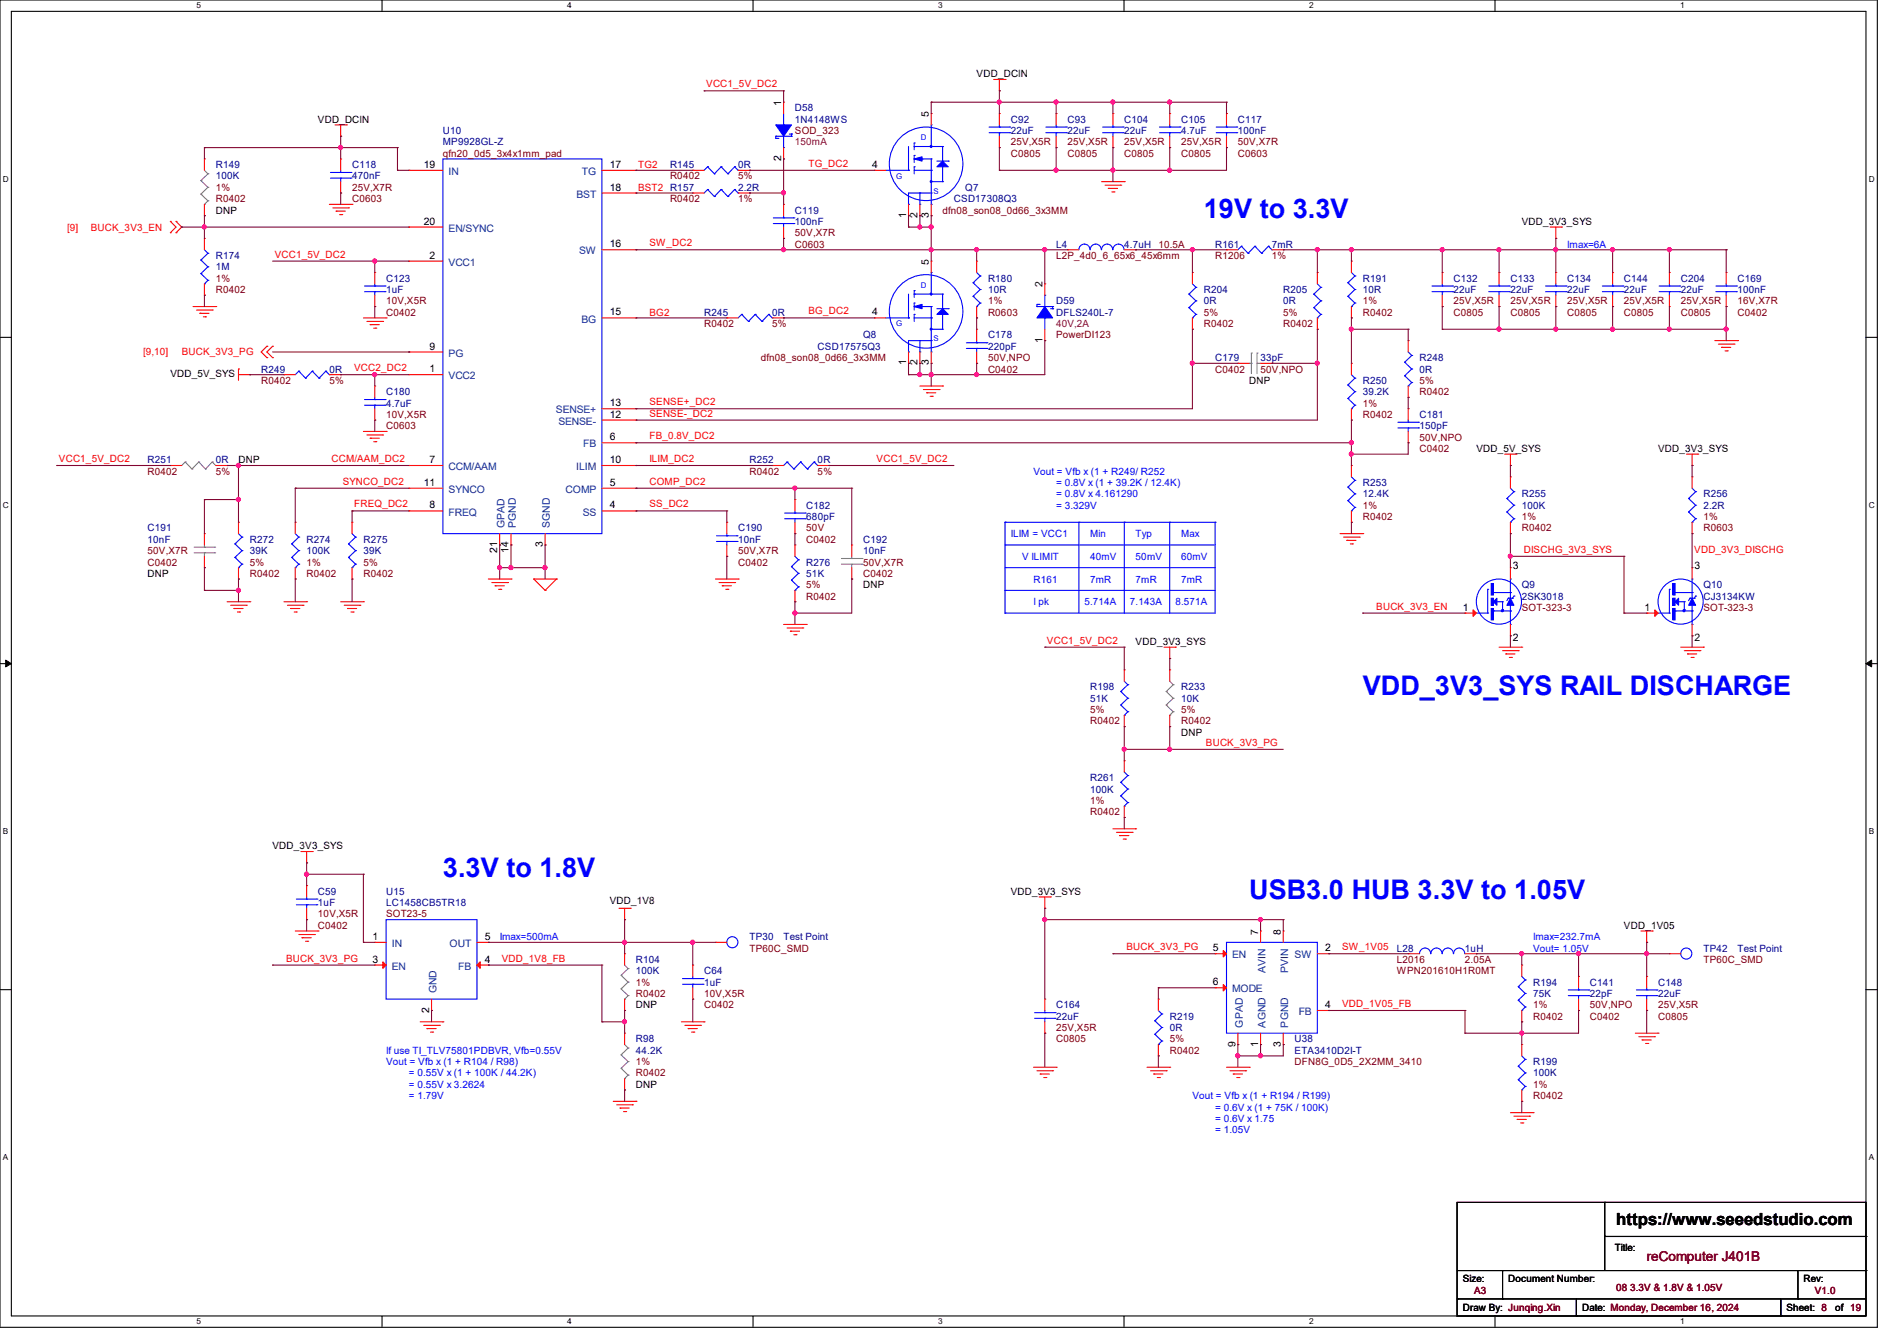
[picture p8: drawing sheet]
<svg xmlns="http://www.w3.org/2000/svg" width="297mm" height="210mm" viewBox="0 0 297 210" stroke-linecap="round" stroke-linejoin="round" font-family="sans-serif">
<defs><g id="words">
<g font-size="4.2" fill="#00f">
<text x="188.5" y="34.2">19V to 3.3V</text>
<text x="213.4" y="108.8">VDD_3V3_SYS RAIL DISCHARGE</text>
<text x="69.3" y="137.3">3.3V to 1.8V</text>
<text x="195.6" y="140.8">USB3.0 HUB 3.3V to 1.05V</text>
</g>
<text font-size="2.6" x="253" y="191.8">https://www.seeedstudio.com</text>
<text font-size="2.1" fill="#800000" x="257.8" y="197.5">reComputer J401B</text>
<g font-size="1.6" fill="#f00">
<text x="110.6" y="13.7">VCC1_5V_DC2</text>
<text x="99.9" y="26.3">TG2</text>
<text x="99.9" y="29.9">BST2 R157</text>
<text x="126.6" y="26.1">TG_DC2</text>
<text x="10.5" y="36.1">[9]</text>
<text x="14.2" y="36.1">BUCK_3V3_EN</text>
<text x="43" y="40.3">VCC1_5V_DC2</text>
<text x="101.7" y="38.6">SW_DC2</text>
<text x="101.7" y="49.4">BG2</text>
<text x="126.6" y="49.2">BG_DC2</text>
<text x="22.4" y="55.7">[9,10]</text>
<text x="28.4" y="55.7">BUCK_3V3_PG</text>
<text x="55.5" y="58.1">VCC2_DC2</text>
<text x="101.7" y="63.5">SENSE+_DC2</text>
<text x="101.7" y="65.2">SENSE-_DC2</text>
<text x="101.7" y="68.8">FB_0.8V_DC2</text>
<text x="9.2" y="72.3">VCC1_5V_DC2</text>
<text x="51.9" y="72.3">CCM/AAM_DC2</text>
<text x="53.7" y="75.9">SYNCO_DC2</text>
<text x="101.7" y="72.3">ILIM_DC2</text>
<text x="101.7" y="75.9">COMP_DC2</text>
<text x="137.2" y="72.3">VCC1_5V_DC2</text>
<text x="55.5" y="79.5">FREQ_DC2</text>
<text x="101.7" y="79.5">SS_DC2</text>
<text x="238.6" y="86.6">DISCHG_3V3_SYS</text>
<text x="265.3" y="86.6">VDD_3V3_DISCHG</text>
<text x="215.5" y="95.5">BUCK_3V3_EN</text>
<text x="163.9" y="100.8">VCC1_5V_DC2</text>
<text x="188.8" y="116.8">BUCK_3V3_PG</text>
<text x="176.4" y="148.8">BUCK_3V3_PG</text>
<text x="210.1" y="148.8">SW_1V05</text>
<text x="44.8" y="150.6">BUCK_3V3_PG</text>
<text x="78.6" y="150.6">VDD_1V8_FB</text>
<text x="210.1" y="157.7">VDD_1V05_FB</text>
</g>
<g font-size="1.6">
<text x="122.3" y="16.6" transform="rotate(-90 122.3 16.6)">1</text>
<text x="152.9" y="12.1">VDD_DCIN</text>
<text x="49.8" y="19.2">VDD_DCIN</text>
<text x="145.4" y="18.3" transform="rotate(-90 145.4 18.3)">5</text>
<text x="66.3" y="26.3">19</text>
<text x="95.5" y="26.3">17</text>
<text x="95.5" y="29.8">18</text>
<text x="122.3" y="25.2" transform="rotate(-90 122.3 25.2)">2</text>
<text x="136.6" y="26.3">4</text>
<text x="33.8" y="33.4">DNP</text>
<text x="66.3" y="35.2">20</text>
<text x="141.9" y="34.1" transform="rotate(-90 141.9 34.1)">1</text>
<text x="143.6" y="34.1" transform="rotate(-90 143.6 34.1)">2</text>
<text x="145.4" y="34.1" transform="rotate(-90 145.4 34.1)">3</text>
<text x="238.3" y="35.2">VDD_3V3_SYS</text>
<text x="67.2" y="40.5">2</text>
<text x="95.5" y="38.7">16</text>
<text x="145.4" y="41.4" transform="rotate(-90 145.4 41.4)">5</text>
<text x="163.2" y="45" transform="rotate(-90 163.2 45)">2</text>
<text x="95.5" y="49.4">15</text>
<text x="136.6" y="49.4">4</text>
<text x="163.2" y="53.7" transform="rotate(-90 163.2 53.7)">1</text>
<text x="26.7" y="59.1">VDD_5V_SYS</text>
<text x="67.2" y="58.3">1</text>
<text x="67.2" y="54.7">9</text>
<text x="141.9" y="57.2" transform="rotate(-90 141.9 57.2)">1</text>
<text x="143.6" y="57.2" transform="rotate(-90 143.6 57.2)">2</text>
<text x="145.4" y="57.2" transform="rotate(-90 145.4 57.2)">3</text>
<text x="95.5" y="65.4">12</text>
<text x="95.5" y="63.6">13</text>
<text x="195.6" y="60.1">DNP</text>
<text x="95.5" y="69">6</text>
<text x="231.1" y="70.8">VDD_5V_SYS</text>
<text x="259.6" y="70.8">VDD_3V3_SYS</text>
<text x="37.3" y="72.6">DNP</text>
<text x="66.3" y="76.1">11</text>
<text x="67.2" y="72.5">7</text>
<text x="95.5" y="76.1">5</text>
<text x="95.5" y="72.5">10</text>
<text x="67.2" y="79.6">8</text>
<text x="95.5" y="79.6">4</text>
<text x="77.9" y="86.6" transform="rotate(-90 77.9 86.6)">21</text>
<text x="79.6" y="86.6" transform="rotate(-90 79.6 86.6)">14</text>
<text x="85" y="85.7" transform="rotate(-90 85 85.7)">3</text>
<text x="236.9" y="89.1">3</text>
<text x="265.3" y="89.1">3</text>
<text x="23.1" y="90.3">DNP</text>
<text x="135.1" y="92.1">DNP</text>
<text x="229" y="95.6">1</text>
<text x="257.5" y="95.6">1</text>
<text x="177.8" y="101">VDD_3V3_SYS</text>
<text x="236.9" y="100.5">2</text>
<text x="265.3" y="100.5">2</text>
<text x="184.9" y="115.2">DNP</text>
<text x="42.7" y="133">VDD_3V3_SYS</text>
<text x="95.5" y="141.6">VDD_1V8</text>
<text x="158.2" y="140.1">VDD_3V3_SYS</text>
<text x="58.3" y="147.2">1</text>
<text x="75.9" y="147.2">5</text>
<text x="189.9" y="149">5</text>
<text x="197" y="146.3" transform="rotate(-90 197 146.3)">7</text>
<text x="200.5" y="146.3" transform="rotate(-90 200.5 146.3)">8</text>
<text x="207.5" y="149">2</text>
<text x="254.3" y="145.5">VDD_1V05</text>
<text x="58.3" y="150.7">3</text>
<text x="75.9" y="150.7">4</text>
<text x="189.9" y="154.3">6</text>
<text x="67.2" y="158.6" transform="rotate(-90 67.2 158.6)">2</text>
<text x="99.6" y="157.9">DNP</text>
<text x="207.5" y="157.9">4</text>
<text x="193.4" y="163.9" transform="rotate(-90 193.4 163.9)">9</text>
<text x="197" y="163.9" transform="rotate(-90 197 163.9)">1</text>
<text x="200.5" y="163.9" transform="rotate(-90 200.5 163.9)">3</text>
<text x="99.6" y="170.3">DNP</text>
<text x="252.8" y="196">Title:</text>
<text x="229" y="200.7">Size:</text>
<text x="236.1" y="200.7">Document Number:</text>
<text x="282.4" y="200.7">Rev:</text>
<text x="229" y="205.4">Draw By: Junqing.Xin</text>
<text x="247.7" y="205.4">Date: Monday, December 16, 2024</text>
<text x="279.7" y="205.4">Sheet: 8</text>
<text x="287.3" y="205.4">of 19</text>
</g>
<g font-size="1.6" fill="#000080">
<text x="124.5" y="17.4">D58</text>
<text x="69.3" y="21">U10</text>
<text x="69.3" y="22.8">MP9928GL-Z</text>
<text x="124.5" y="19.2">1N4148WS</text>
<text x="158.2" y="19.2">C92</text>
<text x="158.2" y="21">22uF</text>
<text x="167.1" y="19.2">C93</text>
<text x="167.1" y="21">22uF</text>
<text x="176" y="19.2">C104</text>
<text x="176" y="21">22uF</text>
<text x="184.9" y="19.2">C105</text>
<text x="184.9" y="21">4.7uF</text>
<text x="193.8" y="19.2">C117</text>
<text x="193.8" y="21">100nF</text>
<text x="33.8" y="26.3">R149</text>
<text x="33.8" y="28.1">100K</text>
<text x="55.1" y="26.3">C118</text>
<text x="55.1" y="28.1">470nF</text>
<text x="104.9" y="26.3">R145</text>
<text x="115.6" y="26.3">0R</text>
<text x="115.6" y="29.9">2.2R</text>
<text x="151.1" y="29.9">Q7</text>
<text x="124.5" y="33.4">C119</text>
<text x="124.5" y="35.2">100nF</text>
<text x="149.4" y="31.7">CSD17308Q3</text>
<text x="33.8" y="40.6">R174</text>
<text x="165.4" y="38.8">L4</text>
<text x="176" y="38.8">4.7uH</text>
<text x="190.2" y="38.8">R161</text>
<text x="199.1" y="38.8">7mR</text>
<text x="33.8" y="42.3">1M</text>
<text x="60.5" y="44.1">C123</text>
<text x="60.5" y="45.9">1uF</text>
<text x="154.7" y="44.1">R180</text>
<text x="154.7" y="45.9">10R</text>
<text x="165.4" y="47.7">D59</text>
<text x="188.5" y="45.9">R204</text>
<text x="188.5" y="47.7">0R</text>
<text x="200.9" y="45.9">R205</text>
<text x="200.9" y="47.7">0R</text>
<text x="213.4" y="44.1">R191</text>
<text x="213.4" y="45.9">10R</text>
<text x="227.6" y="44.1">C132</text>
<text x="227.6" y="45.9">22uF</text>
<text x="236.5" y="44.1">C133</text>
<text x="236.5" y="45.9">22uF</text>
<text x="245.4" y="44.1">C134</text>
<text x="245.4" y="45.9">22uF</text>
<text x="254.3" y="44.1">C144</text>
<text x="254.3" y="45.9">22uF</text>
<text x="263.1" y="44.1">C204</text>
<text x="263.1" y="45.9">22uF</text>
<text x="272" y="44.1">C169</text>
<text x="272" y="45.9">100nF</text>
<text x="110.2" y="49.4">R245</text>
<text x="120.9" y="49.4">0R</text>
<text x="135.1" y="53">Q8</text>
<text x="154.7" y="53">C178</text>
<text x="165.4" y="49.4">DFLS240L-7</text>
<text x="40.9" y="58.3">R249</text>
<text x="51.6" y="58.3">0R</text>
<text x="128" y="54.8">CSD17575Q3</text>
<text x="154.7" y="54.8">220pF</text>
<text x="190.2" y="56.6">C179</text>
<text x="197.4" y="56.6">33pF</text>
<text x="222.2" y="56.6">R248</text>
<text x="222.2" y="58.3">0R</text>
<text x="60.5" y="61.9">C180</text>
<text x="60.5" y="63.7">4.7uF</text>
<text x="213.4" y="60.1">R250</text>
<text x="213.4" y="61.9">39.2K</text>
<text x="222.2" y="65.4">C181</text>
<text x="222.2" y="67.2">150pF</text>
<text x="23.1" y="72.6">R251</text>
<text x="33.8" y="72.6">0R</text>
<text x="117.3" y="72.6">R252</text>
<text x="128" y="72.6">0R</text>
<text x="213.4" y="76.1">R253</text>
<text x="213.4" y="77.9">12.4K</text>
<text x="238.3" y="77.9">R255</text>
<text x="266.7" y="77.9">R256</text>
<text x="23.1" y="83.2">C191</text>
<text x="115.6" y="83.2">C190</text>
<text x="126.2" y="79.7">C182</text>
<text x="126.2" y="81.4">680pF</text>
<text x="238.3" y="79.7">100K</text>
<text x="266.7" y="79.7">2.2R</text>
<text x="23.1" y="85">10nF</text>
<text x="39.1" y="85">R272</text>
<text x="39.1" y="86.8">39K</text>
<text x="48" y="85">R274</text>
<text x="48" y="86.8">100K</text>
<text x="56.9" y="85">R275</text>
<text x="56.9" y="86.8">39K</text>
<text x="115.6" y="85">10nF</text>
<text x="126.2" y="88.6">R276</text>
<text x="135.1" y="85">C192</text>
<text x="135.1" y="86.8">10nF</text>
<text x="126.2" y="90.3">51K</text>
<text x="238.3" y="92.1">Q9</text>
<text x="238.3" y="93.9">2SK3018</text>
<text x="266.7" y="92.1">Q10</text>
<text x="266.7" y="93.9">CJ3134KW</text>
<text x="170.7" y="108.1">R198</text>
<text x="170.7" y="109.9">51K</text>
<text x="184.9" y="108.1">R233</text>
<text x="184.9" y="109.9">10K</text>
<text x="170.7" y="122.3">R261</text>
<text x="170.7" y="124.1">100K</text>
<text x="49.8" y="140.1">C59</text>
<text x="49.8" y="141.9">1uF</text>
<text x="60.5" y="141.9">LC1458CB5TR18</text>
<text x="60.5" y="140.1">U15</text>
<text x="117.3" y="147.2">TP30</text>
<text x="122.7" y="147.2">Test Point</text>
<text x="218.7" y="149">L28</text>
<text x="229.4" y="149">1uH</text>
<text x="266.7" y="149">TP42</text>
<text x="272" y="149">Test Point</text>
<text x="99.6" y="150.8">R104</text>
<text x="99.6" y="152.6">100K</text>
<text x="110.2" y="152.6">C64</text>
<text x="110.2" y="154.3">1uF</text>
<text x="240" y="154.3">R194</text>
<text x="248.9" y="154.3">C141</text>
<text x="259.6" y="154.3">C148</text>
<text x="165.4" y="157.9">C164</text>
<text x="165.4" y="159.7">22uF</text>
<text x="183.1" y="159.7">R219</text>
<text x="183.1" y="161.5">0R</text>
<text x="240" y="156.1">75K</text>
<text x="248.9" y="156.1">22pF</text>
<text x="259.6" y="156.1">22uF</text>
<text x="99.6" y="163.2">R98</text>
<text x="99.6" y="165">44.2K</text>
<text x="202.7" y="163.2">U38</text>
<text x="202.7" y="165">ETA3410D2I-T</text>
<text x="240" y="166.8">R199</text>
<text x="240" y="168.6">100K</text>
</g>
<g font-size="1.6" fill="#800000">
<text x="124.5" y="21">SOD_323</text>
<text x="158.2" y="22.8">25V,X5R</text>
<text x="167.1" y="22.8">25V,X5R</text>
<text x="176" y="22.8">25V,X5R</text>
<text x="184.9" y="22.8">25V,X5R</text>
<text x="193.8" y="22.8">50V,X7R</text>
<text x="33.8" y="29.9">1%</text>
<text x="55.1" y="29.9">25V,X7R</text>
<text x="69.3" y="24.6">qfn20_0d5_3x4x1mm_pad</text>
<text x="104.9" y="28.1">R0402</text>
<text x="115.6" y="28.1">5%</text>
<text x="158.2" y="24.6">C0805</text>
<text x="167.1" y="24.6">C0805</text>
<text x="176" y="24.6">C0805</text>
<text x="184.9" y="24.6">C0805</text>
<text x="193.8" y="24.6">C0603</text>
<text x="33.8" y="31.7">R0402</text>
<text x="55.1" y="31.7">C0603</text>
<text x="104.9" y="31.7">R0402</text>
<text x="115.6" y="31.7">1%</text>
<text x="147.6" y="33.4">dfn08_son08_0d66_3x3MM</text>
<text x="124.5" y="38.8">C0603</text>
<text x="124.5" y="37">50V,X7R</text>
<text x="165.4" y="40.6">L2P_4d0_6_65x6_45x6mm</text>
<text x="181.4" y="38.8">10.5A</text>
<text x="190.2" y="40.6">R1206</text>
<text x="199.1" y="40.6">1%</text>
<text x="33.8" y="44.1">1%</text>
<text x="33.8" y="45.9">R0402</text>
<text x="60.5" y="47.7">10V,X5R</text>
<text x="154.7" y="47.7">1%</text>
<text x="213.4" y="47.7">1%</text>
<text x="227.6" y="47.7">25V,X5R</text>
<text x="236.5" y="47.7">25V,X5R</text>
<text x="245.4" y="47.7">25V,X5R</text>
<text x="254.3" y="47.7">25V,X5R</text>
<text x="263.1" y="47.7">25V,X5R</text>
<text x="272" y="47.7">16V,X7R</text>
<text x="60.5" y="49.4">C0402</text>
<text x="110.2" y="51.2">R0402</text>
<text x="120.9" y="51.2">5%</text>
<text x="154.7" y="49.4">R0603</text>
<text x="165.4" y="53">PowerDI123</text>
<text x="188.5" y="49.4">5%</text>
<text x="188.5" y="51.2">R0402</text>
<text x="200.9" y="49.4">5%</text>
<text x="200.9" y="51.2">R0402</text>
<text x="213.4" y="49.4">R0402</text>
<text x="227.6" y="49.4">C0805</text>
<text x="236.5" y="49.4">C0805</text>
<text x="245.4" y="49.4">C0805</text>
<text x="254.3" y="49.4">C0805</text>
<text x="263.1" y="49.4">C0805</text>
<text x="272" y="49.4">C0402</text>
<text x="119.1" y="56.6">dfn08_son08_0d66_3x3MM</text>
<text x="154.7" y="58.3">C0402</text>
<text x="154.7" y="56.6">50V,NPO</text>
<text x="190.2" y="58.3">C0402</text>
<text x="197.4" y="58.3">50V,NPO</text>
<text x="40.9" y="60.1">R0402</text>
<text x="51.6" y="60.1">5%</text>
<text x="60.5" y="65.4">10V,X5R</text>
<text x="213.4" y="63.7">1%</text>
<text x="213.4" y="65.4">R0402</text>
<text x="222.2" y="60.1">5%</text>
<text x="222.2" y="61.9">R0402</text>
<text x="60.5" y="67.2">C0603</text>
<text x="222.2" y="70.8">C0402</text>
<text x="222.2" y="69">50V,NPO</text>
<text x="23.1" y="74.3">R0402</text>
<text x="33.8" y="74.3">5%</text>
<text x="117.3" y="74.3">R0402</text>
<text x="128" y="74.3">5%</text>
<text x="126.2" y="83.2">50V</text>
<text x="213.4" y="79.7">1%</text>
<text x="213.4" y="81.4">R0402</text>
<text x="238.3" y="81.4">1%</text>
<text x="238.3" y="83.2">R0402</text>
<text x="266.7" y="81.4">1%</text>
<text x="266.7" y="83.2">R0603</text>
<text x="23.1" y="88.6">C0402</text>
<text x="23.1" y="86.8">50V,X7R</text>
<text x="39.1" y="88.6">5%</text>
<text x="48" y="88.6">1%</text>
<text x="56.9" y="88.6">5%</text>
<text x="115.6" y="88.6">C0402</text>
<text x="115.6" y="86.8">50V,X7R</text>
<text x="126.2" y="85">C0402</text>
<text x="135.1" y="88.6">50V,X7R</text>
<text x="39.1" y="90.3">R0402</text>
<text x="48" y="90.3">R0402</text>
<text x="56.9" y="90.3">R0402</text>
<text x="126.2" y="92.1">5%</text>
<text x="126.2" y="93.9">R0402</text>
<text x="135.1" y="90.3">C0402</text>
<text x="238.3" y="95.7">SOT-323-3</text>
<text x="266.7" y="95.7">SOT-323-3</text>
<text x="170.7" y="111.7">5%</text>
<text x="170.7" y="113.5">R0402</text>
<text x="184.9" y="111.7">5%</text>
<text x="184.9" y="113.5">R0402</text>
<text x="170.7" y="125.9">1%</text>
<text x="170.7" y="127.7">R0402</text>
<text x="49.8" y="143.7">10V,X5R</text>
<text x="60.5" y="143.7">SOT23-5</text>
<text x="49.8" y="145.5">C0402</text>
<text x="117.3" y="149">TP60C_SMD</text>
<text x="99.6" y="154.3">1%</text>
<text x="218.7" y="150.8">L2016</text>
<text x="218.7" y="152.6">WPN201610H1R0MT</text>
<text x="229.4" y="150.8">2.05A</text>
<text x="266.7" y="150.8">TP60C_SMD</text>
<text x="99.6" y="156.1">R0402</text>
<text x="110.2" y="157.9">C0402</text>
<text x="110.2" y="156.1">10V,X5R</text>
<text x="165.4" y="161.5">25V,X5R</text>
<text x="240" y="157.9">1%</text>
<text x="240" y="159.7">R0402</text>
<text x="248.9" y="159.7">C0402</text>
<text x="248.9" y="157.9">50V,NPO</text>
<text x="259.6" y="159.7">C0805</text>
<text x="259.6" y="157.9">25V,X5R</text>
<text x="99.6" y="166.8">1%</text>
<text x="165.4" y="163.2">C0805</text>
<text x="183.1" y="163.2">5%</text>
<text x="183.1" y="165">R0402</text>
<text x="202.7" y="166.8">DFN8G_0D5_2X2MM_3410</text>
<text x="99.6" y="168.6">R0402</text>
<text x="240" y="170.3">1%</text>
<text x="240" y="172.1">R0402</text>
<text x="230.8" y="202.7">A3</text>
<text x="253" y="202.2">08</text>
<text x="255.2" y="202.2">3.3V &amp; 1.8V &amp; 1.05V</text>
<text x="284.1" y="202.7">V1.0</text>
</g>
<g font-size="1.6" fill="#800040">
<text x="124.5" y="22.8">150mA</text>
<text x="165.4" y="51.2">40V,2A</text>
</g>
<g font-size="1.6" fill="#004080">
<text x="70.2" y="27.4">IN</text>
<text x="91.1" y="27.4">TG</text>
<text x="90.3" y="30.9">BST</text>
<text x="70.2" y="36.3">EN/SYNC</text>
<text x="70.2" y="41.6">VCC1</text>
<text x="90.7" y="39.8">SW</text>
<text x="91" y="50.5">BG</text>
<text x="70.2" y="59.4">VCC2</text>
<text x="70.2" y="55.8">PG</text>
<text x="87" y="64.7">SENSE+</text>
<text x="87.4" y="66.5">SENSE-</text>
<text x="91.3" y="70.1">FB</text>
<text x="70.2" y="73.6">CCM/AAM</text>
<text x="70.2" y="77.2">SYNCO</text>
<text x="88.6" y="77.2">COMP</text>
<text x="90.2" y="73.6">ILIM</text>
<text x="70.2" y="80.7">FREQ</text>
<text x="79" y="82.7" transform="rotate(-90 79 82.7)">GPAD</text>
<text x="80.8" y="82.7" transform="rotate(-90 80.8 82.7)">PGND</text>
<text x="86.1" y="82.7" transform="rotate(-90 86.1 82.7)">SGND</text>
<text x="91.2" y="80.7">SS</text>
<text x="61.3" y="148.3">IN</text>
<text x="70.4" y="148.3">OUT</text>
<text x="61.3" y="151.8">EN</text>
<text x="68.3" y="155.6" transform="rotate(-90 68.3 155.6)">GND</text>
<text x="71.8" y="151.8">FB</text>
<text x="192.9" y="150.1">EN</text>
<text x="192.9" y="155.4">MODE</text>
<text x="198.1" y="152.3" transform="rotate(-90 198.1 152.3)">AVIN</text>
<text x="201.7" y="152.3" transform="rotate(-90 201.7 152.3)">PVIN</text>
<text x="202.7" y="150.1">SW</text>
<text x="194.6" y="160.9" transform="rotate(-90 194.6 160.9)">GPAD</text>
<text x="198.1" y="160.9" transform="rotate(-90 198.1 160.9)">AGND</text>
<text x="201.7" y="160.9" transform="rotate(-90 201.7 160.9)">PGND</text>
<text x="203.3" y="159">FB</text>
</g>
<g font-size="1.6" fill="#00f">
<text x="245.4" y="38.8">Imax=6A</text>
<text x="161.8" y="74.3">Vout = Vfb x (1 + R249/ R252</text>
<text x="165.4" y="76.1">= 0.8V x (1 + 39.2K / 12.4K)</text>
<text x="165.4" y="77.9">= 0.8V x 4.161290</text>
<text x="165.4" y="79.7">= 3.329V</text>
<text x="158.2" y="84.1">ILIM = VCC1</text>
<text x="160" y="87.7">V ILIMIT</text>
<text x="170.7" y="84.1">Min</text>
<text x="170.7" y="87.7">40mV</text>
<text x="177.8" y="84.1">Typ</text>
<text x="177.8" y="87.7">50mV</text>
<text x="184.9" y="84.1">Max</text>
<text x="184.9" y="87.7">60mV</text>
<text x="161.8" y="94.8">I pk</text>
<text x="161.8" y="91.2">R161</text>
<text x="169.8" y="94.8">5.714A</text>
<text x="170.7" y="91.2">7mR</text>
<text x="176.9" y="94.8">7.143A</text>
<text x="177.8" y="91.2">7mR</text>
<text x="184" y="94.8">8.571A</text>
<text x="184.9" y="91.2">7mR</text>
<text x="78.2" y="147.2">Imax=500mA</text>
<text x="240" y="149">Vout= 1.05V</text>
<text x="240" y="147.2">Imax=232.7mA</text>
<text x="60.5" y="165">If use TI_TLV75801PDBVR, Vfb=0.55V</text>
<text x="60.5" y="166.8">Vout = Vfb x (1 + R104 / R98)</text>
<text x="64" y="170.3">= 0.55V x 3.2624</text>
<text x="64" y="168.6">= 0.55V x (1 + 100K / 44.2K)</text>
<text x="64" y="172.1">= 1.79V</text>
<text x="186.7" y="172.1">Vout = Vfb x (1 + R194 / R199)</text>
<text x="190.2" y="173.9">= 0.6V x (1 + 75K / 100K)</text>
<text x="190.2" y="177.5">= 1.05V</text>
<text x="190.2" y="175.7">= 0.6V x 1.75</text>
</g>
<g font-size="1.3">
<text x="30.8" y="1.3">5</text>
<text x="88.8" y="1.3">4</text>
<text x="146.9" y="1.3">3</text>
<text x="205" y="1.3">2</text>
<text x="263.1" y="1.3">1</text>
<text x=".5" y="28.4">D</text>
<text x="292.6" y="28.4">D</text>
<text x=".5" y="79.5">C</text>
<text x="292.6" y="79.5">C</text>
<text x=".5" y="130.6">B</text>
<text x="292.6" y="130.6">B</text>
<text x=".5" y="181.7">A</text>
<text x="292.6" y="181.7">A</text>
<text x="30.8" y="207.4">5</text>
<text x="88.8" y="207.4">4</text>
<text x="146.9" y="207.4">3</text>
<text x="205" y="207.4">2</text>
<text x="263.1" y="207.4">1</text>
</g>
<g font-size="1.2" fill="#00f">
<text x="144.2" y="21.9">D</text>
<text x="140.3" y="28">G</text>
<text x="146.1" y="30.3">S</text>
<text x="144.2" y="45">D</text>
<text x="140.3" y="51.1">G</text>
<text x="146.1" y="53.4">S</text>
</g>
</g></defs>
<g fill="none" stroke="#000" stroke-width=".17">
<path d="M0 0h293.9v207.9h-293.9zM1.8 1.8h290.3v204.3h-290.3zM59.8 0v1.8M117.9 0v1.8M176 0v1.8M234.1 0v1.8M0 52.8h1.8M292.1 52.8h1.8M0 103.9h1.8M292.1 103.9h1.8M0 155h1.8M292.1 155h1.8"/>
<path d="M228.1 188.3h64v17.8h-64zM228.1 199h64M235.2 199v4.4M251.2 188.3h.1M251.2 188.3v10.7M251.2 193.6h40.9M281.5 199v4.4M292.1 199h.1M292.1 193.6h.1M59.8 206.1v1.8M117.9 206.1v1.8M176 206.1v1.8"/>
<path d="M228.1 203.4h.1M228.1 203.4h64M234.1 206.1v1.8M235.2 203.4h.1M246.8 206.1h.1M246.8 203.4v2.7M278.8 206.1h.1M278.8 203.4v2.7M281.5 203.4h.1"/>
</g>
<path d="M.9 103.4l.9 .5-.9 .5zM292.1 103.9l.9-.5v1z" fill="#000"/>
<path d="M.9 103.4l.9 .5-.9 .5zM292.1 103.9l.9-.5v1z" fill="none" stroke="#000" stroke-width=".16"/>
<g fill="none" stroke="#00f" stroke-width=".17">
<path d="M162.3 48h.1M162.3 48h2.5M162.7 47.7h.1M162.7 47.7h-.4v.3M163.6 49.8h.1M163.6 46.2h.1M163.6 46.2v1.8M163.6 49.8v1.8M164.5 48.3h.3M164.8 48h.1M164.8 48.3h.1M164.8 48v.3"/>
<path d="M157.4 81.8h.1M157.4 85.3h.1M157.4 88.9h.1M157.4 92.5h.1M157.4 96h.1M157.4 81.8v14.2M157.4 81.8h32.8M157.4 85.3h32.8M157.4 88.9h32.8M157.4 92.5h32.8M168.9 81.8h.1M168.9 81.8v14.2"/>
<path d="M176 81.8h.1M176 81.8v14.2M183.1 81.8h.1M183.1 81.8v14.2M190.2 81.8h.1M190.2 81.8v14.2h-32.8"/>
</g>
<g fill="none" stroke="#f00" stroke-width=".17">
<path d="M52.5 19.6h1.7M53.3 19.6v1.7M54.2 19.6h.1M155.6 12.4h1.8M156.5 14.2h.1M156.5 12.4v1.8M157.4 12.4h.1M26.7 36.4h.1M26.7 34.7h.1M26.7 34.7l.9 .9-.9 .8M27.6 34.7h.1M27.6 36.4h.1"/>
<path d="M27.6 34.7l.8 .9-.8 .8M51.6 32h3.5M52.1 32.6h2.5M52.6 33.1h.1M52.6 33.1h1.5M53.2 33.6h.3M53.3 21.3h.1M53.5 33.6h.1M54.6 32.6h.1M55.1 32h.1M172.5 28.4h3.5M173 29h2.5"/>
<path d="M173.5 29.5h.1M173.5 29.5h1.5M174.1 30.1h.3M174.4 30.1h.1M175.5 29h.1M176 28.4h.1M242.7 35.6h1.8M243.6 37.3h.1M243.6 35.6v1.7M244.5 35.6h.1M30.2 48h3.6M30.8 48.6h2.4"/>
<path d="M31.3 49.1h.1M31.3 49.1h1.4M31.8 49.6h.4M32.2 49.6h.1M33.2 48.6h.1M33.8 48h.1M37.3 57.8h.1M37.3 58.7h1.8M37.3 57.8v1.8M39.1 58.7h.1M41.8 54.2h.1M41.8 56h.1"/>
<path d="M41.8 54.2l-.9 .9 .9 .9M42.7 54.2h.1M42.7 56h.1M42.7 54.2l-.9 .9 .9 .9M56.9 49.8h3.6M57.4 50.3h2.5M58 50.8h.1M58 50.8h1.4M58.5 51.4h.3M58.8 51.4h.1M59.9 50.3h.1M60.5 49.8h.1"/>
<path d="M268.5 53.3h3.5M269 53.9h2.5M269.5 54.4h.1M269.5 54.4h1.5M270.1 54.9h.3M270.4 54.9h.1M271.5 53.9h.1M272 53.3h.1M56.9 67.6h3.6M57.4 68.1h2.5M58 68.6h.1M58 68.6h1.4"/>
<path d="M58.5 69.2h.3M58.8 69.2h.1M59.9 68.1h.1M60.5 67.6h.1M144 60.5h3.6M144.6 61h2.4M145.1 61.5h.1M145.1 61.5h1.4M145.6 62.1h.4M146 62.1h.1M147 61h.1M147.6 60.5h.1"/>
<path d="M235.6 71.1h1.8M236.5 72.9h.1M236.5 71.1v1.8M237.4 71.1h.1M264 71.1h1.8M264.9 72.9h.1M264.9 71.1v1.8M265.8 71.1h.1M35.6 94.2h3.5M36.1 94.8h2.5M36.6 95.3h.1M36.6 95.3h1.5"/>
<path d="M37.2 95.8h.3M37.5 95.8h.1M38.6 94.8h.1M39.1 94.2h.1M44.4 94.2h3.6M45 94.8h2.5M45.5 95.3h.1M45.5 95.3h1.4M46.1 95.8h.3M46.4 95.8h.1M47.5 94.8h.1M48 94.2h.1"/>
<path d="M53.3 94.2h3.6M53.9 94.8h2.4M54.4 95.3h.1M54.4 95.3h1.4M54.9 95.8h.4M55.3 95.8h.1M56.3 94.8h.1M56.9 94.2h.1M76.5 90.7h3.5M77 91.2h2.5M77.5 91.7h.1M77.5 91.7h1.5"/>
<path d="M78.1 92.3h.3M78.4 92.3h.1M79.5 91.2h.1M80 90.7h.1M83.6 90.7h.1M83.6 90.7h3.5M83.6 90.7l1.7 1.8M85.3 92.5h.1M87.1 90.7h.1M87.1 90.7l-1.8 1.8M112 90.7h3.6M112.6 91.2h2.4"/>
<path d="M113.1 91.7h.1M113.1 91.7h1.4M113.6 92.3h.4M114 92.3h.1M115 91.2h.1M115.6 90.7h.1M122.7 97.8h3.5M123.2 98.3h2.5M123.7 98.8h.1M123.7 98.8h1.5M124.3 99.4h.3M124.6 99.4h.1"/>
<path d="M125.7 98.3h.1M126.2 97.8h.1M209.8 83.6h3.6M210.4 84.1h2.4M210.9 84.6h.1M210.9 84.6h1.4M211.4 85.2h.4M211.8 85.2h.1M212.8 84.1h.1M213.4 83.6h.1M182.2 101.3h1.8M183.1 103.1h.1"/>
<path d="M183.1 101.3v1.8M184 101.3h.1M234.7 101.3h3.6M235.2 101.9h2.5M235.8 102.4h.1M235.8 102.4h1.4M236.3 103h.3M236.6 103h.1M237.7 101.9h.1M238.3 101.3h.1M263.1 101.3h3.6M263.7 101.9h2.4"/>
<path d="M264.2 102.4h.1M264.2 102.4h1.4M264.8 103h.3M265.1 103h.1M266.1 101.9h.1M266.7 101.3h.1M47.1 133.3h1.8M48 135.1h.1M48 133.3v1.8M48.9 133.3h.1M174.2 129.8h3.6M174.8 130.3h2.4"/>
<path d="M175.3 130.9h.1M175.3 130.9h1.4M175.9 131.4h.3M176.2 131.4h.1M177.2 130.3h.1M177.8 129.8h.1M46.2 145.8h3.6M46.8 146.3h2.4M47.3 146.9h.1M47.3 146.9h1.4M47.8 147.4h.4M48.2 147.4h.1"/>
<path d="M49.2 146.3h.1M49.8 145.8h.1M96.9 142.2h1.8M97.8 144h.1M97.8 142.2v1.8M98.7 142.2h.1M162.7 140.5h1.8M163.6 142.2h.1M163.6 140.5v1.7M164.5 140.5h.1M256.9 145.8h1.8M257.8 147.6h.1"/>
<path d="M257.8 145.8v1.8M258.7 145.8h.1M65.8 160h3.5M66.3 160.6h2.5M66.8 161.1h.1M66.8 161.1h1.5M67.4 161.6h.3M67.7 161.6h.1M68.8 160.6h.1M69.3 160h.1M96 172.5h3.6M96.6 173h2.4"/>
<path d="M97.1 173.5h.1M97.1 173.5h1.4M97.6 174.1h.4M98 174.1h.1M99 173h.1M99.6 172.5h.1M106.7 160h3.5M107.2 160.6h2.5M107.7 161.1h.1M107.7 161.1h1.5M108.3 161.6h.3M108.6 161.6h.1"/>
<path d="M109.7 160.6h.1M110.2 160h.1M161.8 167.1h3.6M162.3 167.7h2.5M162.9 168.2h.1M162.9 168.2h1.4M163.4 168.7h.3M163.7 168.7h.1M164.8 167.7h.1M165.4 167.1h.1M179.6 167.1h3.5M180.1 167.7h2.5"/>
<path d="M180.6 168.2h.1M180.6 168.2h1.5M181.2 168.7h.3M181.5 168.7h.1M182.6 167.7h.1M183.1 167.1h.1M192 167.1h3.6M192.6 167.7h2.4M193.1 168.2h.1M193.1 168.2h1.4M193.6 168.7h.4M194 168.7h.1"/>
<path d="M195 167.7h.1M195.6 167.1h.1M236.5 174.2h3.5M237 174.8h2.5M237.5 175.3h.1M237.5 175.3h1.5M238.1 175.9h.3M238.4 175.9h.1M239.5 174.8h.1M240 174.2h.1M256 161.8h3.6M256.6 162.3h2.4"/>
<path d="M257.1 162.9h.1M257.1 162.9h1.4M257.6 163.4h.4M258 163.4h.1M259 162.3h.1M259.6 161.8h.1"/>
</g>
<path d="M163.6 48l1.2 1.8h-2.5z" fill-rule="evenodd" fill="#00f"/>
<g fill="none" stroke="#00f" stroke-width=".17">
<path d="M57.1 44.8h3.2M57.1 45.7h3.2M58.7 45.7h.1M58.7 44.8h.1M58.7 44.4v.4M58.7 45.7v.5M60.3 44.8h.1M60.3 45.7h.1M163.6 48l1.2 1.8h-2.5zM112.2 83.9h3.2M112.2 84.8h3.2M113.8 84.8h.1"/>
<path d="M113.8 83.9h.1M113.8 83.6v.3M113.8 84.8v.5M115.4 83.9h.1M115.4 84.8h.1M175.5 122.5h.1M175.5 124.6h.1M175.5 122.5l1.1 1.1M175.5 124.6l1.1 1.1M176 126.2h.1M176 120.9l.6 .6M176.6 121.5h.1"/>
<path d="M176.6 123.6h.1M176.6 125.7h.1M176.6 121.5l-1.1 1M176.6 123.6l-1.1 1M176.6 125.7l-.6 .5"/>
</g>
<g fill="none" stroke="#f00" stroke-width=".17">
<path d="M58.7 42.7h.1M58.7 48h.1M58.7 42.7v1.7M58.7 46.2v1.8M163.6 53.3h.1M163.6 44.4h.1M163.6 44.4v1.8M163.6 51.6v1.7M113.8 81.8h.1M113.8 87.1h.1M113.8 81.8v1.8M113.8 85.3v1.8"/>
<path d="M176 119.1h.1M176 119.1v1.8M183.1 104.9h.1M183.1 113.8h.1M183.1 104.9v1.8M183.1 112v1.8M176 128h.1M176 126.2v1.8"/>
</g>
<path d="M182.6 108.3h.1M182.6 110.4h.1M182.6 108.3l1.1 1M182.6 110.4l1.1 1.1M183.1 112h.1M183.1 106.7l.6 .5M183.7 107.2h.1M183.7 109.3h.1M183.7 111.5h.1M183.7 107.2l-1.1 1.1M183.7 109.3l-1.1 1.1M183.7 111.5l-.6 .5" fill="none" stroke="#808080" stroke-width=".17"/>
<path d="M234.4 93.7v1.1l-.6-.6z" fill="#00f"/>
<path d="M234.4 93.7v1.1l-.6-.6z" fill="none" stroke="#00f" stroke-width=".17"/>
<circle cx="235.2" cy="95.6" r=".17" fill="#00f"/>
<g fill="none" stroke="#00f" stroke-width=".17">
<path d="M231.1 96h1.8M232.9 96h.1M232.9 92.3h.1M232.9 92.3v3.7M233.8 95.7h.1M233.8 95.7h1.2M233.8 92.8h2.7M234.4 94.2h.8M235.2 94.2h.1M235.2 95.5h.1M235.2 94.2v1.3M235.4 95.7h1.1"/>
<path d="M236.5 95.7h.1M236.5 97.8h.1M236.5 92.8h.1M236.5 90.7h.1M236.5 90.7v2.1M236.5 95.7v2.1"/>
<circle cx="234.7" cy="94.2" r="3.5"/>
<circle cx="235.2" cy="95.6" r=".17"/>
</g>
<path d="M233.5 91.4h.3v1.8h-.3z" fill-rule="evenodd" fill="#00f"/>
<path d="M233.5 91.4h.3v1.8h-.3z" fill="none" stroke="#00f" stroke-width=".17"/>
<path d="M233.5 95.3h.3v1.8h-.3z" fill-rule="evenodd" fill="#00f"/>
<path d="M233.5 95.3h.3v1.8h-.3z" fill="none" stroke="#00f" stroke-width=".17"/>
<path d="M233.5 93.7h.3v1.1h-.3z" fill-rule="evenodd" fill="#00f"/>
<path d="M233.5 93.7h.3v1.1h-.3z" fill="none" stroke="#00f" stroke-width=".17"/>
<path d="M236.5 93.7l.5 1.1h-1.1z" fill-rule="evenodd" fill="#00f"/>
<path d="M236.1 93.7h.1M236.1 93.7l-.2 .4M236.1 93.7h.7M236.5 93.7l.5 1.1h-1.1zM236.5 92.8h.1M236.5 95.7h.1M236.5 92.8v.9M236.5 94.8v.9M236.8 93.7h.1M237 93.3h.1M237 93.3l-.2 .4" fill="none" stroke="#00f" stroke-width=".17"/>
<path d="M230.6 95.5l.5 .5-.5 .5z" fill="#f00"/>
<g fill="none" stroke="#f00" stroke-width=".17">
<path d="M229.4 96h.1M229.4 96h1.7M230.6 95.5l.5 .5-.5 .5zM236.5 88.9h.1M236.5 99.6h.1M236.5 88.9v1.8M236.5 97.8v1.8M108.5 151.1h.1M108.5 156.5h.1M108.5 151.1v1.8M108.5 154.7v1.8M181.4 156.5h.1"/>
<path d="M181.4 156.5v1.7M181.4 165.4h.1M181.4 163.6v1.8"/>
</g>
<g fill="none" stroke="#00f" stroke-width=".17">
<path d="M106.8 153.2h3.3M106.8 154.1h3.3M108.5 154.1h.1M108.5 153.2h.1M108.5 152.9v.3M108.5 154.1v.6M110.1 153.2h.1M110.1 154.1h.1M180.8 159.9h.1M180.8 159.9l1.1 1M181.4 158.2l.5 .6M181.9 158.8h.1"/>
<path d="M181.9 158.8l-1.1 1.1M192 147.6h14.2v14.2h-14.2zM180.8 162h.1M180.8 162l1.1 1M181.4 163.6h.1M181.9 160.9h.1M181.9 163h.1M181.9 160.9l-1.1 1.1M181.9 163l-.5 .6"/>
</g>
<path d="M191.5 148.8l.5 .6-.5 .5z" fill="#f00"/>
<path d="M190.2 149.4h.1M190.2 149.4h1.8M191.5 148.8l.5 .6-.5 .5z" fill="none" stroke="#f00" stroke-width=".17"/>
<path d="M191.5 154.2l.5 .5-.5 .5z" fill="#f00"/>
<g fill="none" stroke="#f00" stroke-width=".17">
<path d="M190.2 154.7h.1M190.2 154.7h1.8M191.5 154.2l.5 .5-.5 .5zM197.4 145.8h.1M197.4 145.8v1.8M200.9 145.8h.1M200.9 145.8v1.8M206.2 149.4h1.8M206.2 158.2h1.8M208 149.4h.1M208 158.2h.1M193.8 163.6h.1"/>
<path d="M193.8 161.8v1.8M197.4 163.6h.1M197.4 161.8v1.8M200.9 163.6h.1M200.9 161.8v1.8"/>
</g>
<g fill="none" stroke="#00f" stroke-width=".17">
<path d="M145.8 19.6h.1M145.8 19.6v3.5M138.7 26.7h3.5M142.2 26.7h.1M142.2 32h.1M142.2 22.9v3.8M143.1 22.4h.1M143.1 22.9h.1M143.1 24.9h.1M143.1 24.3h.1M143.1 26.1h.1M143.1 22.4v1.1"/>
<path d="M143.1 24.3v1.1M143.1 26.1v1.1M143.1 22.9h4.5M143.1 26.7h2.7M143.1 24.9h2.7M144 32h.1M144 30.2h.1M144 30.2v1.8M144.4 24.9h.1M145.8 26.7h.1M145.8 24.9h.1M145.8 30.2h.1"/>
<path d="M145.8 32h.1M145.8 30.2h-3.6v1.8M145.8 28.4h1.8M145.8 24.9v7.1M146.7 25.2h1.8M147.6 25.2h.1M147.6 22.9h.1M147.6 28.4h.1M147.6 22.9v5.5M148.5 25.2h.1"/>
<circle cx="145" cy="25.7" r="5.8"/>
</g>
<circle cx="145.8" cy="22.9" r=".15" fill="#00f"/>
<circle cx="145.8" cy="22.9" r=".15" fill="none" stroke="#00f" stroke-width=".17"/>
<circle cx="145.8" cy="28.4" r=".15" fill="#00f"/>
<circle cx="145.8" cy="28.4" r=".15" fill="none" stroke="#00f" stroke-width=".17"/>
<path d="M143.1 24.9l1.3-.3v.6z" fill="#00f"/>
<path d="M143.1 24.9l1.3-.3v.6z" fill="none" stroke="#00f" stroke-width=".17"/>
<path d="M146.7 26.1l.9-.9 .9 .9z" fill="#00f"/>
<g fill="none" stroke="#00f" stroke-width=".17">
<path d="M146.7 26.1l.9-.9 .9 .9zM116.1 49.2h.1M116.1 49.2l-.5 .6M116.1 49.2l1.1 1.1M117.2 50.3h.1M118.2 49.2h.1M118.2 49.2l-1 1.1M118.2 49.2l1.1 1.1M119.3 50.3h.1M120.4 49.2h.1M120.4 49.2l-1.1 1.1M120.4 49.2l.5 .6"/>
<path d="M120.9 49.8h.1M186.1 46.1h.1M186.1 48.2h.1M186.1 46.1l1.1 1M186.1 48.2l1.1 1M186.7 49.8h.1M186.7 44.4l.5 .6M187.2 45h.1M187.2 47.1h.1M187.2 49.2h.1M187.2 45l-1.1 1.1M187.2 47.1l-1.1 1.1"/>
<path d="M187.2 49.2l-.5 .6M235.9 78.1h.1M235.9 78.1l1.1 1M236.5 76.5l.5 .5M237 77h.1M237 79.1h.1M237 77l-1.1 1.1M237 79.1l-1.1 1.1M235.9 80.2h.1M235.9 80.2l1.1 1M236.5 81.8h.1M237 81.2h.1"/>
<path d="M237 81.2l-.5 .6"/>
</g>
<g fill="none" stroke="#f00" stroke-width=".17">
<path d="M145.8 17.8h.1M145.8 17.8v1.8M136.9 26.7h.1M136.9 26.7h1.8M142.2 33.8h.1M142.2 32v1.8M144 33.8h.1M144 32v1.8M145.8 33.8h.1M145.8 32v1.8M113.8 49.8h.1M113.8 49.8h1.8"/>
<path d="M120.9 49.8h1.8M122.7 49.8h.1M186.7 42.7h.1M186.7 51.6h.1M186.7 42.7v1.7M186.7 49.8v1.8M236.5 74.7h.1M236.5 74.7v1.8M236.5 83.6h.1M236.5 81.8v1.8"/>
</g>
<path d="M262.8 93.7v1.1l-.5-.6z" fill="#00f"/>
<path d="M262.8 93.7v1.1l-.5-.6z" fill="none" stroke="#00f" stroke-width=".17"/>
<circle cx="263.7" cy="95.6" r=".17" fill="#00f"/>
<g fill="none" stroke="#00f" stroke-width=".17">
<path d="M259.6 96h1.8M261.4 96h.1M261.4 92.3h.1M261.4 92.3v3.7M262.3 95.7h.1M262.3 95.7h1.2M262.3 92.8h2.6M262.8 94.2h.9M263.7 94.2h.1M263.7 95.5h.1M263.7 94.2v1.3M263.9 95.7h1"/>
<path d="M264.9 95.7h.1M264.9 97.8h.1M264.9 92.8h.1M264.9 90.7h.1M264.9 90.7v2.1M264.9 95.7v2.1"/>
<circle cx="263.1" cy="94.2" r="3.5"/>
<circle cx="263.7" cy="95.6" r=".17"/>
</g>
<path d="M261.9 91.4h.4v1.8h-.4z" fill-rule="evenodd" fill="#00f"/>
<path d="M261.9 91.4h.4v1.8h-.4z" fill="none" stroke="#00f" stroke-width=".17"/>
<path d="M261.9 95.3h.4v1.8h-.4z" fill-rule="evenodd" fill="#00f"/>
<path d="M261.9 95.3h.4v1.8h-.4z" fill="none" stroke="#00f" stroke-width=".17"/>
<path d="M261.9 93.7h.4v1.1h-.4z" fill-rule="evenodd" fill="#00f"/>
<path d="M261.9 93.7h.4v1.1h-.4z" fill="none" stroke="#00f" stroke-width=".17"/>
<path d="M264.9 93.7l.6 1.1h-1.1z" fill-rule="evenodd" fill="#00f"/>
<path d="M264.6 93.7h.1M264.6 93.7l-.2 .4M264.6 93.7h.7M264.9 93.7l.6 1.1h-1.1zM264.9 92.8h.1M264.9 95.7h.1M264.9 92.8v.9M264.9 94.8v.9M265.3 93.7h.1M265.5 93.3h.1M265.5 93.3l-.2 .4" fill="none" stroke="#00f" stroke-width=".17"/>
<path d="M259.1 95.5l.5 .5-.5 .5z" fill="#f00"/>
<g fill="none" stroke="#f00" stroke-width=".17">
<path d="M156.5 17.8h.1M156.5 17.8v1.8M165.4 17.8h.1M165.4 17.8v1.8M174.2 17.8h.1M174.2 17.8v1.8M183.1 17.8h.1M183.1 17.8v1.8M32 24.9h.1M32 33.8h.1M32 24.9v1.8M32 32v1.8"/>
<path d="M64 26.7h.1M64 35.6h.1M64 26.7h5.3M64 35.6h5.3M94.2 26.7h5.4M94.2 39.1h5.4M94.2 30.2h5.4M99.6 39.1h.1M99.6 26.7h.1M99.6 30.2h.1M108.5 26.7h.1M108.5 26.7h1.7"/>
<path d="M115.6 26.7h1.7M117.3 26.7h.1M122.7 32h.1M122.7 37.3h.1M122.7 32v1.8M122.7 35.6v1.7M156.5 23.1h.1M156.5 21.3v1.8M165.4 23.1h.1M165.4 21.3v1.8M167.1 39.1h.1M167.1 39.1h1.8"/>
<path d="M174.2 23.1h.1M174.2 21.3v1.8M176 39.1h1.8M177.8 39.1h.1M183.1 23.1h.1M183.1 21.3v1.8M44.4 58.7h.1M44.4 58.7h1.8M51.6 58.7h1.7M53.3 58.7h.1M64 58.7h.1M64 40.9h.1"/>
<path d="M64 55.1h.1M64 58.7h5.3M64 40.9h5.3M64 55.1h5.3M94.2 49.8h5.4M99.6 49.8h.1M206.2 42.7h.1M206.2 51.6h.1M206.2 42.7v1.7M206.2 49.8v1.8M220.5 53.3h.1M220.5 53.3v1.8"/>
<path d="M225.8 42.7h.1M225.8 48h.1M225.8 42.7v1.7M225.8 46.2v1.8M234.7 42.7h.1M234.7 48h.1M234.7 42.7v1.7M234.7 46.2v1.8M26.7 72.9h.1M26.7 72.9h1.7M33.8 72.9h1.8M35.6 72.9h.1"/>
<path d="M64 72.9h.1M64 76.5h.1M64 72.9h5.3M64 76.5h5.3M94.2 72.9h5.4M94.2 76.5h5.4M94.2 69.3h5.4M94.2 65.8h5.4M94.2 64h5.4M99.6 76.5h.1M99.6 69.3h.1M99.6 72.9h.1"/>
<path d="M99.6 65.8h.1M99.6 64h.1M120.9 72.9h.1M120.9 72.9h1.8M124.5 78.2h.1M124.5 78.2v1.8M128 72.9h1.8M129.8 72.9h.1M220.5 62.2h.1M220.5 64h.1M220.5 69.3h.1M220.5 60.5v1.7"/>
<path d="M220.5 64v1.8M220.5 67.6v1.7M264.9 74.7h.1M264.9 74.7v1.8M32 83.6h.1M32 88.9h.1M32 83.6v1.7M32 87.1v1.8M64 80h.1M64 80h5.3M78.2 85.3h.1M78.2 83.6v1.7"/>
<path d="M80 85.3h.1M80 83.6v1.7M85.3 85.3h.1M85.3 83.6v1.7M94.2 80h5.4M99.6 80h.1M124.5 85.3h.1M124.5 94.2h.1M124.5 83.6h.1M124.5 81.8v1.8M124.5 85.3v1.8M124.5 92.5v1.7"/>
<path d="M257.8 96h.1M257.8 96h1.8M259.1 95.5l.5 .5-.5 .5zM264.9 88.9h.1M264.9 99.6h.1M264.9 83.6h.1M264.9 81.8v1.8M264.9 88.9v1.8M264.9 97.8v1.8M176 104.9h.1M176 113.8h.1M176 104.9v1.8"/>
<path d="M176 112v1.8M48 138.7h.1M48 138.7v1.8M48 144h.1M48 142.2v1.8M112 147.6h.1M112 147.6h1.8M97.8 161.8h.1M97.8 170.7h.1M97.8 161.8v1.8M97.8 168.9v1.8M238.3 163.6h.1"/>
<path d="M238.3 172.5h.1M238.3 163.6v1.8M238.3 170.7v1.8"/>
</g>
<g fill="none" stroke="#00f" stroke-width=".17">
<path d="M154.9 19.9h3.2M156.5 19.9h.1M156.5 19.6v.3M158.1 19.9h.1M163.7 19.9h3.3M165.4 19.9h.1M165.4 19.6v.3M167 19.9h.1M172.6 19.9h3.3M174.2 19.9h.1M174.2 19.6v.3M175.9 19.9h.1"/>
<path d="M181.5 19.9h3.2M183.1 19.9h.1M183.1 19.6v.3M184.7 19.9h.1M69.3 24.9h24.9v58.7h-24.9zM110.8 26.1h.1M110.8 26.1l-.6 .6M110.8 26.1l1 1.1M111.8 27.2h.1M112.9 26.1h.1M112.9 26.1l-1.1 1.1M112.9 26.1l1.1 1.1"/>
<path d="M114 27.2h.1M115 26.1h.1M115 26.1l-1 1.1M115 26.1l.6 .6M115.6 26.7h.1M121.1 34.1h3.2M121.1 35h3.2M122.7 35h.1M122.7 34.1h.1M122.7 33.8v.3M122.7 35v.6M124.3 34.1h.1"/>
<path d="M124.3 35h.1M154.9 20.8h3.2M156.5 20.8h.1M156.5 20.8v.5M158.1 20.8h.1M163.7 20.8h3.3M165.4 20.8h.1M165.4 20.8v.5M167 20.8h.1M168.9 39.1a.87 .87 0 0 1 .9-.9 .87 .87 0 0 1 .8 .9M170.7 39.1a.87 .87 0 0 1 .9-.9 .87 .87 0 0 1 .8 .9M172.5 39.1a.87 .87 0 0 1 .8-.9 .87 .87 0 0 1 .9 .9"/>
<path d="M172.6 20.8h3.3M174.2 20.8h.1M174.2 39.1a.87 .87 0 0 1 .9-.9 .87 .87 0 0 1 .9 .9M174.2 20.8v.5M175.9 20.8h.1M181.5 20.8h3.2M183.1 20.8h.1M183.1 20.8v.5M184.7 20.8h.1M46.8 58.1h.1M46.8 58.1l-.6 .6M46.8 58.1l1 1.1"/>
<path d="M47.8 59.2h.1M48.9 58.1h.1M48.9 58.1l-1.1 1.1M48.9 58.1l1.1 1.1M50 59.2h.1M51 58.1h.1M51 58.1l-1 1.1M51 58.1l.6 .6M51.6 58.7h.1M138.7 49.8h3.5M142.2 49.8h.1M142.2 55.1h.1"/>
<path d="M142.2 46.1v3.7M143.1 45.5h.1M143.1 46.1h.1M143.1 48h.1M143.1 47.5h.1M143.1 49.2h.1M143.1 45.5v1.1M143.1 47.5v1.1M143.1 49.2v1.1M143.1 46.1h4.5M143.1 49.8h2.7M143.1 48h2.7"/>
<path d="M144 55.1h.1M144 53.3h.1M144 53.3v1.8M144.4 48h.1M145.8 49.8h.1M145.8 48h.1M145.8 53.3h.1M145.8 55.1h.1M145.8 42.7h.1M145.8 53.3h-3.6v1.8M145.8 51.6h1.8M145.8 42.7v3.5"/>
<path d="M145.8 48v7.1M146.7 48.3h1.8M147.6 48.3h.1M147.6 46.1h.1M147.6 51.6h.1M147.6 46.1v5.5M148.5 48.3h.1M205.7 46.1h.1M205.7 48.2h.1M205.7 46.1l1.1 1M205.7 48.2l1.1 1M206.2 49.8h.1"/>
<path d="M206.2 44.4l.6 .6M206.8 45h.1M206.8 47.1h.1M206.8 49.2h.1M206.8 45l-1.1 1.1M206.8 47.1l-1.1 1.1M206.8 49.2l-.6 .6M219.9 56.7h.1M219.9 58.8h.1M219.9 56.7l1.1 1.1M219.9 58.8l1.1 1.1M220.5 55.1l.5 .6"/>
<path d="M221 55.7h.1M221 57.8h.1M221 59.9h.1M221 55.7l-1.1 1M221 57.8l-1.1 1M221 59.9l-.5 .6M224.2 44.8h3.2M224.2 45.7h3.2M225.8 45.7h.1M225.8 44.8h.1M225.8 44.4v.4M225.8 45.7v.5"/>
<path d="M227.4 44.8h.1M227.4 45.7h.1M233.1 44.8h3.2M233.1 45.7h3.2M234.7 45.7h.1M234.7 44.8h.1M234.7 44.4v.4M234.7 45.7v.5M236.3 44.8h.1M236.3 45.7h.1M123.2 72.3h.1M123.2 72.3l-.5 .6"/>
<path d="M123.2 72.3l1.1 1.1M124.3 73.4h.1M125.3 72.3h.1M125.3 72.3l-1 1.1M125.3 72.3l1.1 1.1M126.4 73.4h.1M127.5 72.3h.1M127.5 72.3l-1.1 1.1M127.5 72.3l.5 .6M128 72.9h.1M218.9 66.1h3.2M218.9 67h3.2"/>
<path d="M220.5 60.5h.1M220.5 67h.1M220.5 66.1h.1M220.5 65.8v.3M220.5 67v.6M222.1 66.1h.1M222.1 67h.1M264.4 78.1h.1M264.4 78.1l1.1 1M264.9 76.5l.6 .5M265.5 77h.1M265.5 79.1h.1"/>
<path d="M265.5 77l-1.1 1.1M265.5 79.1l-1.1 1.1M122.9 80.3h3.2M122.9 81.2h3.2M123.9 88.7h.1M123.9 90.8h.1M123.9 88.7l1.1 1.1M123.9 90.8l1.1 1.1M124.5 92.5h.1M124.5 81.2h.1M124.5 80.3h.1M124.5 87.1l.5 .6"/>
<path d="M124.5 80v.3M124.5 81.2v.6M125 87.7h.1M125 89.8h.1M125 91.9h.1M125 87.7l-1.1 1M125 89.8l-1.1 1M125 91.9l-.5 .6M126.1 80.3h.1M126.1 81.2h.1M264.4 80.2h.1M264.4 80.2l1.1 1"/>
<path d="M264.9 81.8h.1M265.5 81.2h.1M265.5 81.2l-.6 .6M175.5 108.3h.1M175.5 110.4h.1M175.5 108.3l1.1 1M175.5 110.4l1.1 1.1M176 112h.1M176 106.7l.6 .5M176.6 107.2h.1M176.6 109.3h.1M176.6 111.5h.1"/>
<path d="M176.6 107.2l-1.1 1.1M176.6 109.3l-1.1 1.1M176.6 111.5l-.6 .5M46.4 140.8h3.2M46.4 141.7h3.2M48 141.7h.1M48 140.8h.1M48 140.5v.3M48 141.7v.5M49.6 140.8h.1M49.6 141.7h.1M237.7 167h.1"/>
<path d="M237.7 169.1h.1M237.7 167l1.1 1M237.7 169.1l1.1 1M238.3 170.7h.1M238.3 165.4l.5 .5M238.8 165.9h.1M238.8 168h.1M238.8 170.1h.1M238.8 165.9l-1.1 1.1M238.8 168l-1.1 1.1M238.8 170.1l-.5 .6"/>
<circle cx="145" cy="48.8" r="5.8"/>
<circle cx="114.7" cy="147.6" r=".87"/>
</g>
<g fill="none" stroke="#808080" stroke-width=".17">
<path d="M31.5 28.3h.1M31.5 30.4h.1M31.5 28.3l1.1 1M31.5 30.4l1.1 1.1M32 32h.1M32 26.7l.6 .5M32.6 27.2h.1M32.6 29.3h.1M32.6 31.5h.1M32.6 27.2l-1.1 1.1M32.6 29.3l-1.1 1.1M32.6 31.5l-.6 .5"/>
<path d="M29 72.3h.1M29 72.3l-.6 .6M29 72.3l1.1 1.1M30.1 73.4h.1M31.1 72.3h.1M31.1 72.3l-1 1.1M31.1 72.3l1.1 1.1M32.2 73.4h.1M33.2 72.3h.1M33.2 72.3l-1 1.1M33.2 72.3l.6 .6M33.8 72.9h.1"/>
<path d="M30.4 85.7h3.2M30.4 86.6h3.2M32 86.6h.1M32 85.7h.1M32 85.3v.4M32 86.6v.5M33.6 85.7h.1M33.6 86.6h.1M97.2 165.2h.1M97.2 167.3h.1M97.2 165.2l1.1 1M97.2 167.3l1.1 1.1"/>
<path d="M97.8 168.9h.1M97.8 163.6l.5 .5M98.3 164.1h.1M98.3 166.2h.1M98.3 168.4h.1M98.3 164.1l-1.1 1.1M98.3 166.2l-1.1 1.1M98.3 168.4l-.5 .5"/>
</g>
<circle cx="145.8" cy="46" r=".15" fill="#00f"/>
<circle cx="145.8" cy="46" r=".15" fill="none" stroke="#00f" stroke-width=".17"/>
<circle cx="145.8" cy="51.5" r=".15" fill="#00f"/>
<circle cx="145.8" cy="51.5" r=".15" fill="none" stroke="#00f" stroke-width=".17"/>
<path d="M143.1 48l1.3-.3v.6z" fill="#00f"/>
<path d="M143.1 48l1.3-.3v.6z" fill="none" stroke="#00f" stroke-width=".17"/>
<path d="M146.7 49.2l.9-.9 .9 .9z" fill="#00f"/>
<g fill="none" stroke="#00f" stroke-width=".17">
<path d="M51.7 27h3.2M51.7 27.9h3.2M53.3 27.9h.1M53.3 27h.1M53.3 26.7v.3M53.3 27.9v.5M54.9 27h.1M54.9 27.9h.1M146.7 49.2l.9-.9 .9 .9zM60.5 144h14.2v12.5h-14.2z"/>
<circle cx="264" cy="149.3" r=".87"/>
</g>
<g fill="none" stroke="#f00" stroke-width=".17">
<path d="M53.3 24.9h.1M53.3 30.2h.1M53.3 24.9v1.8M53.3 28.4v1.8M136.9 49.8h.1M136.9 49.8h1.8M142.2 56.9h.1M142.2 55.1v1.8M144 56.9h.1M144 55.1v1.8M145.8 56.9h.1M145.8 40.9h.1"/>
<path d="M145.8 40.9v1.8M145.8 55.1v1.8M58.7 147.6h.1M58.7 147.6h1.8M67.6 158.2h.1M67.6 156.5v1.7M261.4 149.4h.1M261.4 149.4h1.7"/>
</g>
<path d="M59.9 150.6l.6 .5-.6 .5z" fill="#f00"/>
<path d="M58.7 151.1h.1M58.7 151.1h1.8M59.9 150.6l.6 .5-.6 .5z" fill="none" stroke="#f00" stroke-width=".17"/>
<path d="M74.7 151.1l.5-.5v1z" fill="#f00"/>
<g fill="none" stroke="#f00" stroke-width=".17">
<path d="M192 17.8h.1M192 17.8v1.8M32 37.3h.1M32 37.3v1.8M108.5 30.2h.1M108.5 30.2h1.7M115.6 30.2h1.7M117.3 30.2h.1M192 39.1h.1M192 23.1h.1M192 39.1h1.8M192 21.3v1.8"/>
<path d="M199.1 39.1h1.8M200.9 39.1h.1M32 46.2h.1M32 44.4v1.8M152.9 40.9h.1M152.9 49.8h.1M152.9 51.6h.1M152.9 56.9h.1M152.9 40.9v1.8M152.9 48v1.8M152.9 51.6v1.7M152.9 55.1v1.8"/>
<path d="M211.6 56.9h.1M211.6 40.9h.1M211.6 49.8h.1M211.6 40.9v1.8M211.6 48v1.8M211.6 56.9v1.8M243.6 42.7h.1M243.6 48h.1M243.6 42.7v1.7M243.6 46.2v1.8M252.5 42.7h.1M252.5 48h.1"/>
<path d="M252.5 42.7v1.7M252.5 46.2v1.8M261.4 42.7h.1M261.4 48h.1M261.4 42.7v1.7M261.4 46.2v1.8M270.3 42.7h.1M270.3 48h.1M270.3 42.7v1.7M270.3 46.2v1.8M58.7 60.5h.1M58.7 65.8h.1"/>
<path d="M58.7 60.5v1.7M58.7 64v1.8M211.6 65.8h.1M211.6 72.9h.1M211.6 64v1.8M211.6 72.9v1.8M37.3 81.8h.1M37.3 90.7h.1M37.3 81.8v1.8M37.3 88.9v1.8M46.2 81.8h.1M46.2 90.7h.1"/>
<path d="M46.2 81.8v1.8M46.2 88.9v1.8M55.1 81.8h.1M55.1 90.7h.1M55.1 81.8v1.8M55.1 88.9v1.8M133.3 85.3h.1M133.3 90.7h.1M133.3 85.3v1.8M133.3 88.9v1.8M211.6 81.8h.1M211.6 80v1.8"/>
<path d="M74.7 151.1l.5-.5v1zM74.7 151.1h1.8M74.7 147.6h1.8M76.5 151.1h.1M76.5 147.6h.1M220.5 149.4h.1M220.5 149.4h1.7M229.4 149.4h1.7M231.1 149.4h.1M238.3 151.1h.1M238.3 151.1v1.8M238.3 158.2v1.8"/>
<path d="M247.1 152.9h.1M247.1 158.2h.1M247.1 152.9v1.8M247.1 156.5v1.7M257.8 152.9h.1M257.8 158.2h.1M257.8 152.9v1.8M257.8 156.5v1.7M238.3 160h.1"/>
</g>
<g fill="none" stroke="#00f" stroke-width=".17">
<path d="M122.7 19.6h.1M122.7 17.8v1.8M190.4 19.9h3.2M192 19.9h.1M192 19.6v.3M193.6 19.9h.1M32 39.1l.6 .6M32.6 39.7h.1M32.6 39.7l-1.1 1M110.8 29.7h.1M110.8 29.7l-.6 .5M110.8 29.7l1 1.1"/>
<path d="M111.8 30.8h.1M112.9 29.7h.1M112.9 29.7l-1.1 1.1M112.9 29.7l1.1 1.1M114 30.8h.1M115 29.7h.1M115 29.7l-1 1.1M115 29.7l.6 .5M115.6 30.2h.1M121.5 21.3h.1M121.5 21.3h2.4M121.5 21.3v.4h.3"/>
<path d="M121.8 21.7h.1M122.7 23.1h.1M122.7 21.3v1.8M123.6 21h.3M123.9 21.3h.1M123.9 21h.1M123.9 21v.3M190.4 20.8h3.2M192 20.8h.1M192 20.8v.5M193.6 20.8h.1M194.4 38.6h.1"/>
<path d="M194.4 38.6l-.6 .5M194.4 38.6l1 1.1M195.4 39.7h.1M196.5 38.6h.1M196.5 38.6l-1.1 1.1M196.5 38.6l1 1.1M197.5 39.7h.1M198.6 38.6h.1M198.6 38.6l-1.1 1.1M198.6 38.6l.5 .5M199.1 39.1h.1M31.5 40.7h.1"/>
<path d="M31.5 42.8h.1M31.5 40.7l1.1 1.1M31.5 42.8l1.1 1.1M32 44.4h.1M32.6 41.8h.1M32.6 43.9h.1M32.6 41.8l-1.1 1M32.6 43.9l-.6 .5M151.3 53.7h3.2M151.3 54.6h3.2M152.4 44.3h.1M152.4 46.4h.1"/>
<path d="M152.4 44.3l1.1 1M152.4 46.4l1.1 1.1M152.9 48h.1M152.9 54.6h.1M152.9 53.7h.1M152.9 42.7l.6 .5M152.9 53.3v.4M152.9 54.6v.5M153.5 43.2h.1M153.5 45.3h.1M153.5 47.5h.1M153.5 43.2l-1.1 1.1"/>
<path d="M153.5 45.3l-1.1 1.1M153.5 47.5l-.6 .5M154.5 53.7h.1M154.5 54.6h.1M211 44.3h.1M211 46.4h.1M211 44.3l1.1 1M211 46.4l1.1 1.1M211.6 48h.1M211.6 58.7l.5 .5M211.6 42.7l.5 .5M212.1 59.2h.1"/>
<path d="M212.1 43.2h.1M212.1 45.3h.1M212.1 47.5h.1M212.1 59.2l-1.1 1.1M212.1 43.2l-1.1 1.1M212.1 45.3l-1.1 1.1M212.1 47.5l-.5 .5M242 44.8h3.2M242 45.7h3.2M243.6 45.7h.1M243.6 44.8h.1M243.6 44.4v.4"/>
<path d="M243.6 45.7v.5M245.2 44.8h.1M245.2 45.7h.1M250.9 44.8h3.2M250.9 45.7h3.2M252.5 45.7h.1M252.5 44.8h.1M252.5 44.4v.4M252.5 45.7v.5M254.1 44.8h.1M254.1 45.7h.1M259.8 44.8h3.2"/>
<path d="M259.8 45.7h3.2M261.4 45.7h.1M261.4 44.8h.1M261.4 44.4v.4M261.4 45.7v.5M263 44.8h.1M263 45.7h.1M268.6 44.8h3.3M268.6 45.7h3.3M270.3 45.7h.1M270.3 44.8h.1M270.3 44.4v.4"/>
<path d="M270.3 45.7v.5M271.9 44.8h.1M271.9 45.7h.1M57.1 62.6h3.2M57.1 63.5h3.2M58.7 63.5h.1M58.7 62.6h.1M58.7 62.2v.4M58.7 63.5v.5M60.3 62.6h.1M60.3 63.5h.1M211 60.3h.1"/>
<path d="M211 62.4h.1M211 76.3h.1M211 78.4h.1M211 60.3l1.1 1M211 62.4l1.1 1.1M211 76.3l1.1 1M211 78.4l1.1 1.1M211.6 64h.1M211.6 74.7l.5 .5M212.1 61.3h.1M212.1 63.5h.1M212.1 75.2h.1"/>
<path d="M212.1 77.3h.1M212.1 79.5h.1M212.1 61.3l-1.1 1.1M212.1 63.5l-.5 .5M212.1 75.2l-1.1 1.1M212.1 77.3l-1.1 1.1M212.1 79.5l-.5 .5M36.8 85.2h.1M36.8 87.3h.1M36.8 85.2l1.1 1M36.8 87.3l1.1 1M37.3 88.9h.1"/>
<path d="M37.3 83.6l.6 .5M37.9 84.1h.1M37.9 86.2h.1M37.9 88.3h.1M37.9 84.1l-1.1 1.1M37.9 86.2l-1.1 1.1M37.9 88.3l-.6 .6M45.7 85.2h.1M45.7 87.3h.1M45.7 85.2l1.1 1M45.7 87.3l1.1 1M46.2 88.9h.1"/>
<path d="M46.2 83.6l.6 .5M46.8 84.1h.1M46.8 86.2h.1M46.8 88.3h.1M46.8 84.1l-1.1 1.1M46.8 86.2l-1.1 1.1M46.8 88.3l-.6 .6M54.6 85.2h.1M54.6 87.3h.1M54.6 85.2l1.1 1M54.6 87.3l1.1 1M55.1 88.9h.1"/>
<path d="M55.1 83.6l.6 .5M55.7 84.1h.1M55.7 86.2h.1M55.7 88.3h.1M55.7 84.1l-1.1 1.1M55.7 86.2l-1.1 1.1M55.7 88.3l-.6 .6M211.6 80h.1M222.2 149.4a.87 .87 0 0 1 .9-.9 .87 .87 0 0 1 .9 .9M224 149.4a.87 .87 0 0 1 .9-.9 .87 .87 0 0 1 .9 .9M225.8 149.4a.87 .87 0 0 1 .9-.9 .87 .87 0 0 1 .8 .9M227.6 149.4a.87 .87 0 0 1 .9-.9 .87 .87 0 0 1 .8 .9"/>
<path d="M237.7 154.5h.1M237.7 156.6h.1M237.7 154.5l1.1 1.1M237.7 156.6l1.1 1.1M238.3 158.2h.1M238.3 152.9l.5 .6M238.8 153.5h.1M238.8 155.6h.1M238.8 157.7h.1M238.8 153.5l-1.1 1M238.8 155.6l-1.1 1M238.8 157.7l-.5 .5"/>
<path d="M245.5 155h3.3M245.5 155.9h3.3M247.1 155.9h.1M247.1 155h.1M247.1 154.7v.3M247.1 155.9v.6M248.8 155h.1M248.8 155.9h.1M256.2 155h3.2M256.2 155.9h3.2M257.8 155.9h.1M257.8 155h.1"/>
<path d="M257.8 154.7v.3M257.8 155.9v.6M259.4 155h.1M259.4 155.9h.1"/>
</g>
<path d="M131.7 87.5h3.3M131.7 88.3h3.3M133.3 88.3h.1M133.3 87.5h.1M133.3 87.1v.4M133.3 88.3v.6M135 87.5h.1M135 88.3h.1" fill="none" stroke="#808080" stroke-width=".17"/>
<path d="M121.5 19.6h2.4l-1.2 1.7z" fill-rule="evenodd" fill="#00f"/>
<path d="M121.5 19.6h2.4l-1.2 1.7zM162 158.6h3.2M162 159.5h3.2M163.6 159.5h.1M163.6 158.6h.1M163.6 158.2v.4M163.6 159.5v.5M165.2 158.6h.1M165.2 159.5h.1" fill="none" stroke="#00f" stroke-width=".17"/>
<g fill="none" stroke="#f00" stroke-width=".17">
<path d="M122.7 16h.1M122.7 16v1.8M122.7 24.9h.1M122.7 23.1v1.8M193.8 56.9h.1M193.8 56.9h1.8M197.4 56.9h1.7M199.1 56.9h.1M97.8 149.4h.1M97.8 158.2h.1M97.8 149.4v1.7M97.8 156.5v1.7"/>
<path d="M163.6 156.5h.1M163.6 156.5v1.7M163.6 161.8h.1M163.6 160v1.8"/>
</g>
<g fill="none" stroke="#808080" stroke-width=".17">
<path d="M195.6 56.9h.3M195.9 55.3h.1M195.9 56.9h.1M195.9 55.3v3.2M196.8 56.9h.1M196.8 55.3h.1M196.8 56.9h.6M196.8 55.3v3.2M97.2 152.7h.1M97.2 154.9h.1M97.2 152.7l1.1 1.1M97.2 154.9l1.1 1"/>
<path d="M97.8 156.5h.1M97.8 151.1l.5 .6M98.3 151.7h.1M98.3 153.8h.1M98.3 155.9h.1M98.3 151.7l-1.1 1M98.3 153.8l-1.1 1.1M98.3 155.9l-.5 .6"/>
</g>
<path d="M48 135.1h.1M48 136.9h.1M48 135.1v3.6M48 136.9h8.9" fill="none" stroke="#800040" stroke-width=".17"/>
<circle cx="48" cy="136.9" r=".32" fill="#f0f"/>
<circle cx="48" cy="136.9" r=".32" fill="none" stroke="#f0f" stroke-width=".17"/>
<path d="M56.9 136.9h.1M56.9 136.9v10.7M48 144h.1M48 144v1.8M56.9 147.6h.1M56.9 147.6h1.8M76.5 147.6h.1M97.8 144h.1M97.8 144v3.6h-21.3" fill="none" stroke="#800040" stroke-width=".17"/>
<circle cx="97.8" cy="147.6" r=".32" fill="#f0f"/>
<circle cx="97.8" cy="147.6" r=".32" fill="none" stroke="#f0f" stroke-width=".17"/>
<g fill="none" stroke="#800040" stroke-width=".17">
<path d="M67.6 158.2h.1M67.6 158.2v1.8M76.5 151.1h.1M76.5 151.1h17.7M94.2 151.1h.1M94.2 151.1v8.9M97.8 147.6h.1M97.8 158.2h.1M97.8 147.6v1.8M97.8 158.2v1.8h-3.6M97.8 147.6h10.7M108.5 147.6h.1"/>
<path d="M108.5 156.5h.1M108.5 147.6v3.5M108.5 156.5v3.5M94.2 160h.1"/>
</g>
<circle cx="97.8" cy="160" r=".32" fill="#f0f"/>
<circle cx="97.8" cy="160" r=".32" fill="none" stroke="#f0f" stroke-width=".17"/>
<path d="M42.7 151.1h.1M42.7 151.1h16M163.6 142.2h.1M163.6 144h.1M163.6 142.2v1.8M163.6 144h33.8M97.8 160h.1M97.8 170.7h.1M97.8 160v1.8M97.8 170.7v1.8" fill="none" stroke="#800040" stroke-width=".17"/>
<circle cx="197.3" cy="144" r=".32" fill="#f0f"/>
<circle cx="197.3" cy="144" r=".32" fill="none" stroke="#f0f" stroke-width=".17"/>
<circle cx="163.6" cy="144" r=".32" fill="#f0f"/>
<circle cx="163.6" cy="144" r=".32" fill="none" stroke="#f0f" stroke-width=".17"/>
<g fill="none" stroke="#800040" stroke-width=".17">
<path d="M163.6 144h.1M163.6 144v12.5M174.2 149.4h.1M174.2 149.4h16M197.4 144h.1M197.4 144v1.8M197.4 144h3.5M200.9 144h.1M200.9 144v1.8M208 149.4h.1M208 149.4h12.5M231.1 149.4h.1"/>
<path d="M231.1 149.4h16M238.3 149.4h.1M257.8 147.6h.1M257.8 147.6v1.8"/>
</g>
<circle cx="247.1" cy="149.3" r=".32" fill="#f0f"/>
<circle cx="247.1" cy="149.3" r=".32" fill="none" stroke="#f0f" stroke-width=".17"/>
<circle cx="238.2" cy="149.3" r=".32" fill="#f0f"/>
<circle cx="238.2" cy="149.3" r=".32" fill="none" stroke="#f0f" stroke-width=".17"/>
<g fill="none" stroke="#800040" stroke-width=".17">
<path d="M181.4 154.7h.1M181.4 154.7v1.8M181.4 154.7h8.8M208 158.2h.1M208 158.2h21.4M229.4 158.2h.1M229.4 158.2v3.6M238.3 149.4h.1M238.3 149.4v1.7M247.1 149.4h.1M247.1 158.2h.1M247.1 149.4h10.7"/>
<path d="M247.1 149.4v3.5M247.1 158.2v3.6h-17.7M257.8 149.4h.1M257.8 158.2h.1M257.8 149.4v3.5M257.8 158.2v3.6M163.6 161.8h.1M163.6 161.8v5.3M229.4 161.8h.1M238.3 160h.1M238.3 161.8h.1M238.3 160v1.8"/>
</g>
<circle cx="238.2" cy="161.8" r=".32" fill="#f0f"/>
<circle cx="238.2" cy="161.8" r=".32" fill="none" stroke="#f0f" stroke-width=".17"/>
<path d="M193.8 163.6h.1M193.8 163.6v1.8M238.3 161.8h.1M238.3 161.8v1.8" fill="none" stroke="#800040" stroke-width=".17"/>
<circle cx="193.8" cy="165.3" r=".32" fill="#f0f"/>
<circle cx="193.8" cy="165.3" r=".32" fill="none" stroke="#f0f" stroke-width=".17"/>
<path d="M181.4 165.4h.1M181.4 165.4v1.7M193.8 165.4h.1M197.4 163.6h.1M197.4 163.6v1.8h-3.6M200.9 163.6h.1M200.9 163.6v1.8" fill="none" stroke="#800040" stroke-width=".17"/>
<circle cx="197.3" cy="165.3" r=".32" fill="#f0f"/>
<circle cx="197.3" cy="165.3" r=".32" fill="none" stroke="#f0f" stroke-width=".17"/>
<path d="M176 128h.1M176 128v1.8M108.5 147.6h.1M108.5 147.6h3.5M193.8 165.4h.1M193.8 165.4v1.7M197.4 165.4h.1M197.4 165.4h3.5M238.3 172.5h.1M238.3 172.5v1.7" fill="none" stroke="#800040" stroke-width=".17"/>
<circle cx="108.4" cy="147.6" r=".32" fill="#f0f"/>
<circle cx="108.4" cy="147.6" r=".32" fill="none" stroke="#f0f" stroke-width=".17"/>
<path d="M257.8 149.4h.1M257.8 149.4h3.6" fill="none" stroke="#800040" stroke-width=".17"/>
<circle cx="257.8" cy="149.3" r=".32" fill="#f0f"/>
<circle cx="257.8" cy="149.3" r=".32" fill="none" stroke="#f0f" stroke-width=".17"/>
<path d="M110.2 14.2h.1M110.2 14.2h12.5M122.7 14.2h.1M122.7 14.2v1.8M145.8 16h.1M145.8 16v1.8M156.5 14.2h.1M156.5 14.2v1.8h-10.7" fill="none" stroke="#800040" stroke-width=".17"/>
<circle cx="156.4" cy="16" r=".32" fill="#f0f"/>
<circle cx="156.4" cy="16" r=".32" fill="none" stroke="#f0f" stroke-width=".17"/>
<path d="M156.5 16h.1M156.5 16v1.8M156.5 16h17.7M165.4 16h.1" fill="none" stroke="#800040" stroke-width=".17"/>
<circle cx="174.2" cy="16" r=".32" fill="#f0f"/>
<circle cx="174.2" cy="16" r=".32" fill="none" stroke="#f0f" stroke-width=".17"/>
<circle cx="165.3" cy="16" r=".32" fill="#f0f"/>
<circle cx="165.3" cy="16" r=".32" fill="none" stroke="#f0f" stroke-width=".17"/>
<path d="M165.4 16h.1M165.4 16v1.8M174.2 16h.1M174.2 16h17.8M174.2 16v1.8M183.1 16h.1" fill="none" stroke="#800040" stroke-width=".17"/>
<circle cx="183.1" cy="16" r=".32" fill="#f0f"/>
<circle cx="183.1" cy="16" r=".32" fill="none" stroke="#f0f" stroke-width=".17"/>
<path d="M183.1 16h.1M183.1 16v1.8M192 16h.1M192 16v1.8M32 23.1h.1M53.3 21.3h.1M53.3 21.3v1.8h-21.3" fill="none" stroke="#800040" stroke-width=".17"/>
<circle cx="53.3" cy="23.1" r=".32" fill="#f0f"/>
<circle cx="53.3" cy="23.1" r=".32" fill="none" stroke="#f0f" stroke-width=".17"/>
<g fill="none" stroke="#800040" stroke-width=".17">
<path d="M32 23.1h.1M32 23.1v1.8M53.3 23.1h.1M53.3 23.1v1.8M53.3 23.1h8.9M62.2 23.1h.1M62.2 23.1v3.6M122.7 24.9h.1M122.7 24.9v5.3M156.5 23.1h.1M156.5 23.1v3.6M165.4 23.1h.1"/>
<path d="M165.4 23.1v3.6M174.2 23.1h.1M174.2 23.1v3.6M183.1 23.1h.1M183.1 23.1v3.6M192 23.1h.1M192 23.1v3.6"/>
</g>
<circle cx="122.7" cy="30.2" r=".32" fill="#f0f"/>
<circle cx="122.7" cy="30.2" r=".32" fill="none" stroke="#f0f" stroke-width=".17"/>
<path d="M62.2 26.7h.1M62.2 26.7h1.8M99.6 26.7h.1M99.6 26.7h8.9M117.3 26.7h.1M117.3 26.7h19.6M156.5 26.7h.1M156.5 26.7h17.7M165.4 26.7h.1" fill="none" stroke="#800040" stroke-width=".17"/>
<circle cx="165.3" cy="26.6" r=".32" fill="#f0f"/>
<circle cx="165.3" cy="26.6" r=".32" fill="none" stroke="#f0f" stroke-width=".17"/>
<path d="M174.2 26.7h.1M174.2 26.7h8.9M174.2 26.7v1.7" fill="none" stroke="#800040" stroke-width=".17"/>
<circle cx="174.2" cy="26.6" r=".32" fill="#f0f"/>
<circle cx="174.2" cy="26.6" r=".32" fill="none" stroke="#f0f" stroke-width=".17"/>
<path d="M183.1 26.7h.1M183.1 26.7h8.9" fill="none" stroke="#800040" stroke-width=".17"/>
<circle cx="183.1" cy="26.6" r=".32" fill="#f0f"/>
<circle cx="183.1" cy="26.6" r=".32" fill="none" stroke="#f0f" stroke-width=".17"/>
<g fill="none" stroke="#800040" stroke-width=".17">
<path d="M32 33.8h.1M32 33.8v1.8M53.3 30.2h.1M53.3 30.2v1.8M99.6 30.2h.1M99.6 30.2h8.9M117.3 30.2h.1M117.3 30.2h5.4M122.7 30.2h.1M122.7 30.2v1.8M142.2 33.8h.1M142.2 33.8v1.8"/>
<path d="M144 33.8h.1M144 33.8v1.8"/>
</g>
<circle cx="144" cy="35.5" r=".32" fill="#f0f"/>
<circle cx="144" cy="35.5" r=".32" fill="none" stroke="#f0f" stroke-width=".17"/>
<path d="M28.4 35.6h.1M28.4 35.6h35.6M32 35.6h.1M145.8 33.8h.1M145.8 33.8v1.8" fill="none" stroke="#800040" stroke-width=".17"/>
<circle cx="32" cy="35.5" r=".32" fill="#f0f"/>
<circle cx="32" cy="35.5" r=".32" fill="none" stroke="#f0f" stroke-width=".17"/>
<path d="M32 35.6h.1M32 35.6v1.7M142.2 35.6h.1M142.2 35.6h3.6M144 35.6h.1" fill="none" stroke="#800040" stroke-width=".17"/>
<circle cx="145.8" cy="35.5" r=".32" fill="#f0f"/>
<circle cx="145.8" cy="35.5" r=".32" fill="none" stroke="#f0f" stroke-width=".17"/>
<path d="M99.6 39.1h.1M122.7 37.3h.1M122.7 37.3v1.8h-23.1M145.8 35.6h.1M145.8 35.6v3.5M243.6 37.3h.1M243.6 37.3v1.8" fill="none" stroke="#800040" stroke-width=".17"/>
<circle cx="122.7" cy="39.1" r=".32" fill="#f0f"/>
<circle cx="122.7" cy="39.1" r=".32" fill="none" stroke="#f0f" stroke-width=".17"/>
<path d="M122.7 39.1h.1M122.7 39.1h30.2M145.8 39.1h.1M145.8 39.1v1.8" fill="none" stroke="#800040" stroke-width=".17"/>
<circle cx="152.9" cy="39.1" r=".32" fill="#f0f"/>
<circle cx="152.9" cy="39.1" r=".32" fill="none" stroke="#f0f" stroke-width=".17"/>
<circle cx="145.8" cy="39.1" r=".32" fill="#f0f"/>
<circle cx="145.8" cy="39.1" r=".32" fill="none" stroke="#f0f" stroke-width=".17"/>
<path d="M152.9 39.1h.1M152.9 39.1v1.8M152.9 39.1h14.2M163.6 39.1h.1M163.6 39.1v5.3" fill="none" stroke="#800040" stroke-width=".17"/>
<circle cx="163.6" cy="39.1" r=".32" fill="#f0f"/>
<circle cx="163.6" cy="39.1" r=".32" fill="none" stroke="#f0f" stroke-width=".17"/>
<path d="M177.8 39.1h.1M177.8 39.1h8.9" fill="none" stroke="#800040" stroke-width=".17"/>
<circle cx="186.7" cy="39.1" r=".32" fill="#f0f"/>
<circle cx="186.7" cy="39.1" r=".32" fill="none" stroke="#f0f" stroke-width=".17"/>
<path d="M186.7 39.1h.1M186.7 39.1v3.6M186.7 39.1h5.3M200.9 39.1h.1M200.9 39.1h10.7M206.2 39.1h.1M206.2 39.1v3.6" fill="none" stroke="#800040" stroke-width=".17"/>
<circle cx="206.2" cy="39.1" r=".32" fill="#f0f"/>
<circle cx="206.2" cy="39.1" r=".32" fill="none" stroke="#f0f" stroke-width=".17"/>
<path d="M211.6 39.1h.1M211.6 39.1v1.8M211.6 39.1h14.2" fill="none" stroke="#800040" stroke-width=".17"/>
<circle cx="225.8" cy="39.1" r=".32" fill="#f0f"/>
<circle cx="225.8" cy="39.1" r=".32" fill="none" stroke="#f0f" stroke-width=".17"/>
<circle cx="211.6" cy="39.1" r=".32" fill="#f0f"/>
<circle cx="211.6" cy="39.1" r=".32" fill="none" stroke="#f0f" stroke-width=".17"/>
<path d="M225.8 39.1h.1M225.8 39.1h8.9M225.8 39.1v3.6M234.7 39.1h.1M234.7 39.1v3.6" fill="none" stroke="#800040" stroke-width=".17"/>
<circle cx="234.7" cy="39.1" r=".32" fill="#f0f"/>
<circle cx="234.7" cy="39.1" r=".32" fill="none" stroke="#f0f" stroke-width=".17"/>
<path d="M234.7 39.1h.1M234.7 39.1h17.8M243.6 39.1h.1M243.6 39.1v3.6" fill="none" stroke="#800040" stroke-width=".17"/>
<circle cx="243.6" cy="39.1" r=".32" fill="#f0f"/>
<circle cx="243.6" cy="39.1" r=".32" fill="none" stroke="#f0f" stroke-width=".17"/>
<path d="M252.5 39.1h.1M252.5 39.1v3.6M252.5 39.1h8.9M261.4 39.1h.1" fill="none" stroke="#800040" stroke-width=".17"/>
<circle cx="252.5" cy="39.1" r=".32" fill="#f0f"/>
<circle cx="252.5" cy="39.1" r=".32" fill="none" stroke="#f0f" stroke-width=".17"/>
<circle cx="261.3" cy="39.1" r=".32" fill="#f0f"/>
<circle cx="261.3" cy="39.1" r=".32" fill="none" stroke="#f0f" stroke-width=".17"/>
<path d="M270.3 39.1h.1M270.3 39.1v3.6M42.7 40.9h16M58.7 40.9h.1" fill="none" stroke="#800040" stroke-width=".17"/>
<circle cx="58.7" cy="40.9" r=".32" fill="#f0f"/>
<circle cx="58.7" cy="40.9" r=".32" fill="none" stroke="#f0f" stroke-width=".17"/>
<g fill="none" stroke="#800040" stroke-width=".17">
<path d="M32 46.2h.1M32 46.2v1.8M58.7 40.9h.1M58.7 48h.1M58.7 40.9v1.8M58.7 48v1.8M58.7 40.9h5.3M99.6 49.8h.1M99.6 49.8h14.2M122.7 49.8h.1M122.7 49.8h14.2M152.9 49.8h.1"/>
<path d="M152.9 49.8v1.8M186.7 51.6h.1M186.7 51.6v5.3M211.6 49.8h.1M211.6 49.8v1.8M225.8 48h.1M225.8 48v3.6M234.7 48h.1M234.7 48v3.6M243.6 48h.1M243.6 48v3.6M252.5 48h.1"/>
<path d="M252.5 48v3.6M270.3 48h.1M270.3 48v3.6"/>
</g>
<circle cx="186.7" cy="56.9" r=".32" fill="#f0f"/>
<circle cx="186.7" cy="56.9" r=".32" fill="none" stroke="#f0f" stroke-width=".17"/>
<path d="M206.2 51.6h.1M206.2 51.6v5.3" fill="none" stroke="#800040" stroke-width=".17"/>
<circle cx="206.2" cy="56.9" r=".32" fill="#f0f"/>
<circle cx="206.2" cy="56.9" r=".32" fill="none" stroke="#f0f" stroke-width=".17"/>
<path d="M211.6 51.6h.1M211.6 51.6v5.3" fill="none" stroke="#800040" stroke-width=".17"/>
<circle cx="211.6" cy="51.5" r=".32" fill="#f0f"/>
<circle cx="211.6" cy="51.5" r=".32" fill="none" stroke="#f0f" stroke-width=".17"/>
<path d="M211.6 51.6h.1M211.6 51.6h8.9M220.5 51.6h.1M220.5 51.6v1.7M225.8 51.6h.1M225.8 51.6h17.8M234.7 51.6h.1" fill="none" stroke="#800040" stroke-width=".17"/>
<circle cx="243.6" cy="51.5" r=".32" fill="#f0f"/>
<circle cx="243.6" cy="51.5" r=".32" fill="none" stroke="#f0f" stroke-width=".17"/>
<circle cx="234.7" cy="51.5" r=".32" fill="#f0f"/>
<circle cx="234.7" cy="51.5" r=".32" fill="none" stroke="#f0f" stroke-width=".17"/>
<path d="M243.6 51.6h.1M243.6 51.6h17.8M261.4 51.6h.1" fill="none" stroke="#800040" stroke-width=".17"/>
<circle cx="252.5" cy="51.5" r=".32" fill="#f0f"/>
<circle cx="252.5" cy="51.5" r=".32" fill="none" stroke="#f0f" stroke-width=".17"/>
<circle cx="261.3" cy="51.5" r=".32" fill="#f0f"/>
<circle cx="261.3" cy="51.5" r=".32" fill="none" stroke="#f0f" stroke-width=".17"/>
<g fill="none" stroke="#800040" stroke-width=".17">
<path d="M39.1 58.7h.1M39.1 58.7h5.3M42.7 55.1h21.3M53.3 58.7h.1M53.3 58.7h5.4M64 55.1h.1M142.2 56.9h.1M142.2 56.9v1.8M144 56.9h.1M144 56.9v1.8M145.8 56.9h.1M145.8 56.9v1.8"/>
<path d="M152.9 56.9h.1M152.9 56.9v1.8M163.6 53.3h.1M163.6 53.3v5.4M186.7 56.9h.1M186.7 56.9h7.1M186.7 56.9v7.1M199.1 56.9h.1M199.1 56.9h7.1M206.2 56.9h.1M206.2 56.9v8.9M270.3 51.6h.1"/>
<path d="M270.3 51.6v1.7"/>
</g>
<circle cx="58.7" cy="58.7" r=".32" fill="#f0f"/>
<circle cx="58.7" cy="58.7" r=".32" fill="none" stroke="#f0f" stroke-width=".17"/>
<path d="M58.7 58.7h.1M58.7 58.7h5.3M58.7 58.7v1.8M142.2 58.7h.1M142.2 58.7h1.8" fill="none" stroke="#800040" stroke-width=".17"/>
<circle cx="144" cy="58.7" r=".32" fill="#f0f"/>
<circle cx="144" cy="58.7" r=".32" fill="none" stroke="#f0f" stroke-width=".17"/>
<path d="M144 58.7h.1M144 58.7h8.9M145.8 58.7h.1M145.8 58.7v1.8" fill="none" stroke="#800040" stroke-width=".17"/>
<circle cx="152.9" cy="58.7" r=".32" fill="#f0f"/>
<circle cx="152.9" cy="58.7" r=".32" fill="none" stroke="#f0f" stroke-width=".17"/>
<circle cx="145.8" cy="58.7" r=".32" fill="#f0f"/>
<circle cx="145.8" cy="58.7" r=".32" fill="none" stroke="#f0f" stroke-width=".17"/>
<g fill="none" stroke="#800040" stroke-width=".17">
<path d="M152.9 58.7h.1M152.9 58.7h10.7M58.7 65.8h.1M58.7 65.8v1.8M99.6 64h.1M99.6 65.8h.1M99.6 69.3h.1M99.6 64h87.1M99.6 65.8h106.6M211.6 65.8h.1M211.6 65.8v3.5h-112M220.5 62.2h.1"/>
<path d="M220.5 62.2v1.8"/>
</g>
<circle cx="211.6" cy="69.3" r=".32" fill="#f0f"/>
<circle cx="211.6" cy="69.3" r=".32" fill="none" stroke="#f0f" stroke-width=".17"/>
<path d="M211.6 69.3h.1M211.6 71.1h.1M211.6 69.3v3.6M220.5 69.3h.1M220.5 69.3v1.8h-8.9" fill="none" stroke="#800040" stroke-width=".17"/>
<circle cx="211.6" cy="71.1" r=".32" fill="#f0f"/>
<circle cx="211.6" cy="71.1" r=".32" fill="none" stroke="#f0f" stroke-width=".17"/>
<path d="M8.9 72.9h.1M8.9 72.9h17.8M35.6 72.9h.1M35.6 72.9h28.4M37.3 72.9h.1M37.3 72.9v5.3" fill="none" stroke="#800040" stroke-width=".17"/>
<circle cx="37.3" cy="72.9" r=".32" fill="#f0f"/>
<circle cx="37.3" cy="72.9" r=".32" fill="none" stroke="#f0f" stroke-width=".17"/>
<g fill="none" stroke="#800040" stroke-width=".17">
<path d="M46.2 76.5h.1M46.2 76.5h17.8M46.2 76.5v5.3M99.6 72.9h.1M99.6 76.5h.1M99.6 72.9h21.3M99.6 76.5h24.9M129.8 72.9h.1M129.8 72.9h19.6M236.5 72.9h.1M236.5 72.9v1.8M264.9 72.9h.1"/>
<path d="M264.9 72.9v1.8"/>
</g>
<circle cx="124.4" cy="76.4" r=".32" fill="#f0f"/>
<circle cx="124.4" cy="76.4" r=".32" fill="none" stroke="#f0f" stroke-width=".17"/>
<path d="M32 78.2h.1M32 78.2v5.4M32 78.2h5.3M37.3 78.2h.1M37.3 78.2v3.6M124.5 76.5h.1M124.5 76.5v1.7M124.5 76.5h8.8M133.3 76.5h.1M133.3 76.5v8.8" fill="none" stroke="#800040" stroke-width=".17"/>
<circle cx="37.3" cy="78.2" r=".32" fill="#f0f"/>
<circle cx="37.3" cy="78.2" r=".32" fill="none" stroke="#f0f" stroke-width=".17"/>
<g fill="none" stroke="#800040" stroke-width=".17">
<path d="M55.1 80h.1M55.1 80h8.9M55.1 80v1.8M78.2 85.3h.1M78.2 85.3v3.6M80 85.3h.1M80 85.3v3.6M85.3 85.3h.1M85.3 85.3v3.6M99.6 80h.1M99.6 80h14.2M113.8 80h.1"/>
<path d="M113.8 87.1h.1M113.8 80v1.8M113.8 87.1v3.6M124.5 83.6h.1M124.5 83.6v1.7M211.6 81.8h.1M211.6 81.8v1.8M236.5 83.6h.1M236.5 87.1h.1M236.5 83.6v3.5M236.5 87.1h17.8M264.9 83.6h.1"/>
<path d="M264.9 83.6v5.3"/>
</g>
<circle cx="236.5" cy="87.1" r=".32" fill="#f0f"/>
<circle cx="236.5" cy="87.1" r=".32" fill="none" stroke="#f0f" stroke-width=".17"/>
<path d="M32 88.9h.1M32 88.9v3.6M78.2 88.9h.1M78.2 88.9h1.8M236.5 87.1h.1M236.5 87.1v1.8M254.3 87.1h.1M254.3 87.1v8.9" fill="none" stroke="#800040" stroke-width=".17"/>
<circle cx="78.2" cy="88.9" r=".32" fill="#f0f"/>
<circle cx="78.2" cy="88.9" r=".32" fill="none" stroke="#f0f" stroke-width=".17"/>
<path d="M78.2 88.9h.1M78.2 88.9v1.8M80 88.9h.1M80 88.9h5.3" fill="none" stroke="#800040" stroke-width=".17"/>
<circle cx="85.3" cy="88.9" r=".32" fill="#f0f"/>
<circle cx="85.3" cy="88.9" r=".32" fill="none" stroke="#f0f" stroke-width=".17"/>
<circle cx="80" cy="88.9" r=".32" fill="#f0f"/>
<circle cx="80" cy="88.9" r=".32" fill="none" stroke="#f0f" stroke-width=".17"/>
<g fill="none" stroke="#800040" stroke-width=".17">
<path d="M32 92.5h.1M32 92.5h5.3M37.3 90.7h.1M37.3 92.5h.1M37.3 90.7v3.5M46.2 90.7h.1M46.2 90.7v3.5M55.1 90.7h.1M55.1 90.7v3.5M85.3 88.9h.1M85.3 88.9v1.8M133.3 90.7h.1"/>
<path d="M133.3 90.7v5.3"/>
</g>
<circle cx="37.3" cy="92.4" r=".32" fill="#f0f"/>
<circle cx="37.3" cy="92.4" r=".32" fill="none" stroke="#f0f" stroke-width=".17"/>
<path d="M124.5 94.2h.1M124.5 96h.1M124.5 94.2v1.8M124.5 96h8.8" fill="none" stroke="#800040" stroke-width=".17"/>
<circle cx="124.4" cy="96" r=".32" fill="#f0f"/>
<circle cx="124.4" cy="96" r=".32" fill="none" stroke="#f0f" stroke-width=".17"/>
<g fill="none" stroke="#800040" stroke-width=".17">
<path d="M124.5 96h.1M124.5 96v1.8M213.4 96h.1M213.4 96h16M236.5 99.6h.1M236.5 99.6v1.7M254.3 96h.1M254.3 96h3.5M264.9 99.6h.1M264.9 99.6v1.7M176 113.8h.1M176 117.3h.1"/>
<path d="M176 113.8v5.3M176 117.3h7.1"/>
</g>
<circle cx="176" cy="117.3" r=".32" fill="#f0f"/>
<circle cx="176" cy="117.3" r=".32" fill="none" stroke="#f0f" stroke-width=".17"/>
<path d="M163.6 101.3h.1M163.6 101.3h12.4M176 101.3h.1M176 101.3v3.6M183.1 103.1h.1M183.1 113.8h.1M183.1 117.3h.1M183.1 103.1v1.8M183.1 113.8v3.5M183.1 117.3h17.8" fill="none" stroke="#800040" stroke-width=".17"/>
<circle cx="183.1" cy="117.3" r=".32" fill="#f0f"/>
<circle cx="183.1" cy="117.3" r=".32" fill="none" stroke="#f0f" stroke-width=".17"/>
<path d="M261.4 39.1h.1M261.4 39.1v3.6M261.4 39.1h8.9M270.3 39.1h.1M261.4 51.6h.1M261.4 48v3.6M261.4 51.6h8.9M270.3 51.6h.1" fill="none" stroke="#800040" stroke-width=".17"/>
<circle cx="270.2" cy="51.5" r=".32" fill="#f0f"/>
<circle cx="270.2" cy="51.5" r=".32" fill="none" stroke="#f0f" stroke-width=".17"/>
<circle cx="48" cy="136.9" r=".32" fill="#f0f"/>
<circle cx="48" cy="136.9" r=".32" fill="none" stroke="#f0f" stroke-width=".17"/>
<circle cx="97.8" cy="147.6" r=".32" fill="#f0f"/>
<circle cx="97.8" cy="147.6" r=".32" fill="none" stroke="#f0f" stroke-width=".17"/>
<circle cx="97.8" cy="160" r=".32" fill="#f0f"/>
<circle cx="97.8" cy="160" r=".32" fill="none" stroke="#f0f" stroke-width=".17"/>
<circle cx="197.3" cy="144" r=".32" fill="#f0f"/>
<circle cx="197.3" cy="144" r=".32" fill="none" stroke="#f0f" stroke-width=".17"/>
<circle cx="163.6" cy="144" r=".32" fill="#f0f"/>
<circle cx="163.6" cy="144" r=".32" fill="none" stroke="#f0f" stroke-width=".17"/>
<circle cx="247.1" cy="149.3" r=".32" fill="#f0f"/>
<circle cx="247.1" cy="149.3" r=".32" fill="none" stroke="#f0f" stroke-width=".17"/>
<circle cx="238.2" cy="149.3" r=".32" fill="#f0f"/>
<circle cx="238.2" cy="149.3" r=".32" fill="none" stroke="#f0f" stroke-width=".17"/>
<circle cx="238.2" cy="161.8" r=".32" fill="#f0f"/>
<circle cx="238.2" cy="161.8" r=".32" fill="none" stroke="#f0f" stroke-width=".17"/>
<circle cx="193.8" cy="165.3" r=".32" fill="#f0f"/>
<circle cx="193.8" cy="165.3" r=".32" fill="none" stroke="#f0f" stroke-width=".17"/>
<circle cx="197.3" cy="165.3" r=".32" fill="#f0f"/>
<circle cx="197.3" cy="165.3" r=".32" fill="none" stroke="#f0f" stroke-width=".17"/>
<circle cx="108.4" cy="147.6" r=".32" fill="#f0f"/>
<circle cx="108.4" cy="147.6" r=".32" fill="none" stroke="#f0f" stroke-width=".17"/>
<circle cx="257.8" cy="149.3" r=".32" fill="#f0f"/>
<circle cx="257.8" cy="149.3" r=".32" fill="none" stroke="#f0f" stroke-width=".17"/>
<circle cx="156.4" cy="16" r=".32" fill="#f0f"/>
<circle cx="156.4" cy="16" r=".32" fill="none" stroke="#f0f" stroke-width=".17"/>
<circle cx="174.2" cy="16" r=".32" fill="#f0f"/>
<circle cx="174.2" cy="16" r=".32" fill="none" stroke="#f0f" stroke-width=".17"/>
<circle cx="165.3" cy="16" r=".32" fill="#f0f"/>
<circle cx="165.3" cy="16" r=".32" fill="none" stroke="#f0f" stroke-width=".17"/>
<circle cx="183.1" cy="16" r=".32" fill="#f0f"/>
<circle cx="183.1" cy="16" r=".32" fill="none" stroke="#f0f" stroke-width=".17"/>
<circle cx="53.3" cy="23.1" r=".32" fill="#f0f"/>
<circle cx="53.3" cy="23.1" r=".32" fill="none" stroke="#f0f" stroke-width=".17"/>
<circle cx="122.7" cy="30.2" r=".32" fill="#f0f"/>
<circle cx="122.7" cy="30.2" r=".32" fill="none" stroke="#f0f" stroke-width=".17"/>
<circle cx="165.3" cy="26.6" r=".32" fill="#f0f"/>
<circle cx="165.3" cy="26.6" r=".32" fill="none" stroke="#f0f" stroke-width=".17"/>
<circle cx="174.2" cy="26.6" r=".32" fill="#f0f"/>
<circle cx="174.2" cy="26.6" r=".32" fill="none" stroke="#f0f" stroke-width=".17"/>
<circle cx="183.1" cy="26.6" r=".32" fill="#f0f"/>
<circle cx="183.1" cy="26.6" r=".32" fill="none" stroke="#f0f" stroke-width=".17"/>
<circle cx="144" cy="35.5" r=".32" fill="#f0f"/>
<circle cx="144" cy="35.5" r=".32" fill="none" stroke="#f0f" stroke-width=".17"/>
<circle cx="32" cy="35.5" r=".32" fill="#f0f"/>
<circle cx="32" cy="35.5" r=".32" fill="none" stroke="#f0f" stroke-width=".17"/>
<circle cx="145.8" cy="35.5" r=".32" fill="#f0f"/>
<circle cx="145.8" cy="35.5" r=".32" fill="none" stroke="#f0f" stroke-width=".17"/>
<circle cx="122.7" cy="39.1" r=".32" fill="#f0f"/>
<circle cx="122.7" cy="39.1" r=".32" fill="none" stroke="#f0f" stroke-width=".17"/>
<circle cx="152.9" cy="39.1" r=".32" fill="#f0f"/>
<circle cx="152.9" cy="39.1" r=".32" fill="none" stroke="#f0f" stroke-width=".17"/>
<circle cx="145.8" cy="39.1" r=".32" fill="#f0f"/>
<circle cx="145.8" cy="39.1" r=".32" fill="none" stroke="#f0f" stroke-width=".17"/>
<circle cx="163.6" cy="39.1" r=".32" fill="#f0f"/>
<circle cx="163.6" cy="39.1" r=".32" fill="none" stroke="#f0f" stroke-width=".17"/>
<circle cx="186.7" cy="39.1" r=".32" fill="#f0f"/>
<circle cx="186.7" cy="39.1" r=".32" fill="none" stroke="#f0f" stroke-width=".17"/>
<circle cx="206.2" cy="39.1" r=".32" fill="#f0f"/>
<circle cx="206.2" cy="39.1" r=".32" fill="none" stroke="#f0f" stroke-width=".17"/>
<circle cx="225.8" cy="39.1" r=".32" fill="#f0f"/>
<circle cx="225.8" cy="39.1" r=".32" fill="none" stroke="#f0f" stroke-width=".17"/>
<circle cx="211.6" cy="39.1" r=".32" fill="#f0f"/>
<circle cx="211.6" cy="39.1" r=".32" fill="none" stroke="#f0f" stroke-width=".17"/>
<circle cx="234.7" cy="39.1" r=".32" fill="#f0f"/>
<circle cx="234.7" cy="39.1" r=".32" fill="none" stroke="#f0f" stroke-width=".17"/>
<circle cx="243.6" cy="39.1" r=".32" fill="#f0f"/>
<circle cx="243.6" cy="39.1" r=".32" fill="none" stroke="#f0f" stroke-width=".17"/>
<circle cx="252.5" cy="39.1" r=".32" fill="#f0f"/>
<circle cx="252.5" cy="39.1" r=".32" fill="none" stroke="#f0f" stroke-width=".17"/>
<circle cx="261.3" cy="39.1" r=".32" fill="#f0f"/>
<circle cx="261.3" cy="39.1" r=".32" fill="none" stroke="#f0f" stroke-width=".17"/>
<circle cx="58.7" cy="40.9" r=".32" fill="#f0f"/>
<circle cx="58.7" cy="40.9" r=".32" fill="none" stroke="#f0f" stroke-width=".17"/>
<circle cx="186.7" cy="56.9" r=".32" fill="#f0f"/>
<circle cx="186.7" cy="56.9" r=".32" fill="none" stroke="#f0f" stroke-width=".17"/>
<circle cx="206.2" cy="56.9" r=".32" fill="#f0f"/>
<circle cx="206.2" cy="56.9" r=".32" fill="none" stroke="#f0f" stroke-width=".17"/>
<circle cx="211.6" cy="51.5" r=".32" fill="#f0f"/>
<circle cx="211.6" cy="51.5" r=".32" fill="none" stroke="#f0f" stroke-width=".17"/>
<circle cx="243.6" cy="51.5" r=".32" fill="#f0f"/>
<circle cx="243.6" cy="51.5" r=".32" fill="none" stroke="#f0f" stroke-width=".17"/>
<circle cx="234.7" cy="51.5" r=".32" fill="#f0f"/>
<circle cx="234.7" cy="51.5" r=".32" fill="none" stroke="#f0f" stroke-width=".17"/>
<circle cx="252.5" cy="51.5" r=".32" fill="#f0f"/>
<circle cx="252.5" cy="51.5" r=".32" fill="none" stroke="#f0f" stroke-width=".17"/>
<circle cx="261.3" cy="51.5" r=".32" fill="#f0f"/>
<circle cx="261.3" cy="51.5" r=".32" fill="none" stroke="#f0f" stroke-width=".17"/>
<circle cx="58.7" cy="58.7" r=".32" fill="#f0f"/>
<circle cx="58.7" cy="58.7" r=".32" fill="none" stroke="#f0f" stroke-width=".17"/>
<circle cx="144" cy="58.7" r=".32" fill="#f0f"/>
<circle cx="144" cy="58.7" r=".32" fill="none" stroke="#f0f" stroke-width=".17"/>
<circle cx="152.9" cy="58.7" r=".32" fill="#f0f"/>
<circle cx="152.9" cy="58.7" r=".32" fill="none" stroke="#f0f" stroke-width=".17"/>
<circle cx="145.8" cy="58.7" r=".32" fill="#f0f"/>
<circle cx="145.8" cy="58.7" r=".32" fill="none" stroke="#f0f" stroke-width=".17"/>
<circle cx="211.6" cy="69.3" r=".32" fill="#f0f"/>
<circle cx="211.6" cy="69.3" r=".32" fill="none" stroke="#f0f" stroke-width=".17"/>
<circle cx="211.6" cy="71.1" r=".32" fill="#f0f"/>
<circle cx="211.6" cy="71.1" r=".32" fill="none" stroke="#f0f" stroke-width=".17"/>
<circle cx="37.3" cy="72.9" r=".32" fill="#f0f"/>
<circle cx="37.3" cy="72.9" r=".32" fill="none" stroke="#f0f" stroke-width=".17"/>
<circle cx="124.4" cy="76.4" r=".32" fill="#f0f"/>
<circle cx="124.4" cy="76.4" r=".32" fill="none" stroke="#f0f" stroke-width=".17"/>
<circle cx="37.3" cy="78.2" r=".32" fill="#f0f"/>
<circle cx="37.3" cy="78.2" r=".32" fill="none" stroke="#f0f" stroke-width=".17"/>
<circle cx="236.5" cy="87.1" r=".32" fill="#f0f"/>
<circle cx="236.5" cy="87.1" r=".32" fill="none" stroke="#f0f" stroke-width=".17"/>
<circle cx="78.2" cy="88.9" r=".32" fill="#f0f"/>
<circle cx="78.2" cy="88.9" r=".32" fill="none" stroke="#f0f" stroke-width=".17"/>
<circle cx="85.3" cy="88.9" r=".32" fill="#f0f"/>
<circle cx="85.3" cy="88.9" r=".32" fill="none" stroke="#f0f" stroke-width=".17"/>
<circle cx="80" cy="88.9" r=".32" fill="#f0f"/>
<circle cx="80" cy="88.9" r=".32" fill="none" stroke="#f0f" stroke-width=".17"/>
<circle cx="37.3" cy="92.4" r=".32" fill="#f0f"/>
<circle cx="37.3" cy="92.4" r=".32" fill="none" stroke="#f0f" stroke-width=".17"/>
<circle cx="124.4" cy="96" r=".32" fill="#f0f"/>
<circle cx="124.4" cy="96" r=".32" fill="none" stroke="#f0f" stroke-width=".17"/>
<circle cx="176" cy="117.3" r=".32" fill="#f0f"/>
<circle cx="176" cy="117.3" r=".32" fill="none" stroke="#f0f" stroke-width=".17"/>
<circle cx="183.1" cy="117.3" r=".32" fill="#f0f"/>
<circle cx="183.1" cy="117.3" r=".32" fill="none" stroke="#f0f" stroke-width=".17"/>
<circle cx="270.2" cy="51.5" r=".32" fill="#f0f"/>
<circle cx="270.2" cy="51.5" r=".32" fill="none" stroke="#f0f" stroke-width=".17"/>
<use href="#words"/>
</svg>
